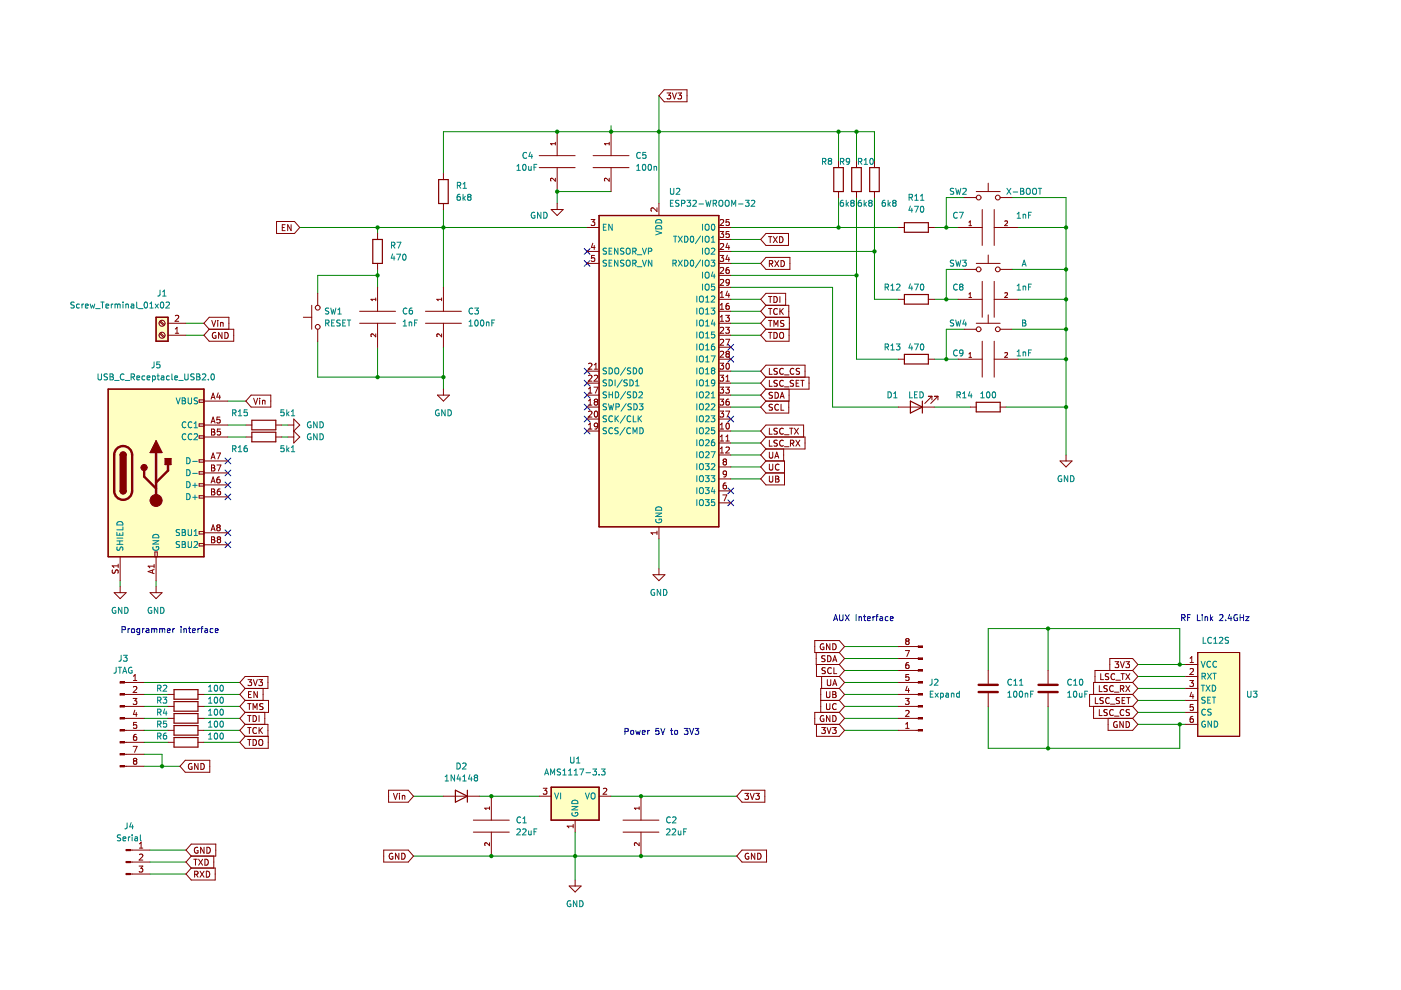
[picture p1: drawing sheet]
<svg xmlns="http://www.w3.org/2000/svg" width="297mm" height="210mm" viewBox="0 0 297 210" stroke-linecap="round" stroke-linejoin="round" font-family="sans-serif">
<path d="M127 45.7h25.4v66h-25.4z" fill-rule="evenodd" fill="#ffffc2"/>
<path d="M127 45.7h25.4v66h-25.4z" fill="none" stroke="#840000" stroke-width=".25"/>
<path d="M22.9 82.5h20.3v35.5h-20.3z" fill-rule="evenodd" fill="#ffffc2"/>
<path d="M22.9 82.5h20.3v35.5h-20.3z" fill="none" stroke="#840000" stroke-width=".25"/>
<path d="M33.1 67.3h2.5v5h-2.5z" fill-rule="evenodd" fill="#ffffc2"/>
<path d="M33.1 67.3h2.5v5h-2.5z" fill="none" stroke="#840000" stroke-width=".25"/>
<path d="M116.9 166.9h10.1v7h-10.1z" fill-rule="evenodd" fill="#ffffc2"/>
<path d="M116.9 166.9h10.1v7h-10.1z" fill="none" stroke="#840000" stroke-width=".25"/>
<path d="M253.9 138.4h8.9v17.7h-8.9z" fill-rule="evenodd" fill="#ffffc2"/>
<g fill="none" stroke="#840000" stroke-width=".21">
<path d="M140.8 19h4.9v2.6h-4.9l-1.1-1.3zM141.4 19.7h.8l-.4 .5 .3 .1v.6l-.1 .1-.6-.1M142.6 19.7l.4 1.3 .4-1.3M143.7 19.7h.8l-.4 .5 .3 .1v.6l-.1 .1-.6-.1M94 36.8v1.3M114.3 35.5h7.6M114.3 33h7.6M117.7 30.5h-1l.3 .3M117.7 37.8v.6l-.7-.6-.3 .2 .1 .4M117.7 30.2v.6M118.1 27.9v5.1M118.1 35.5v5.1"/>
<path d="M125.7 35.5h7.7M125.7 33h7.7M129.2 37.8v.6l-.8-.6-.2 .2 .1 .4M129.2 30.5h-1l.2 .3M129.2 30.2v.6M129.6 27.9v5.1M129.6 35.5v5.1M58.6 47h3.8l1.2 1.2-1.2 1.3h-3.8zM59.8 48.2h.5M60.5 47.6h-.7v1.3h.7M61.7 47.6v1.3l-.7-1.3v1.3M94 43.2v1.2"/>
<path d="M116.9 44.4h2.5l-1.3 1.3zM118.1 43.2v1.2M124.5 48.2h2.5M124.5 53.3h2.5M124.5 55.8h2.5M125.3 46.5h.8l-.4 .5 .3 .2v.5l-.1 .1-.6-.1M125.7 51.6l-.3 .9h.8M126 52v.9M126 54.2h-.6v.6l.6-.1v.6l-.1 .1-.5-.1M139.3 44.1v.7l-.9-.7-.4 .2 .1 .5M139.7 43.2v2.5M152.4 48.2h2.5"/>
<path d="M152.4 53.3h2.5M152.4 58.4h2.5M152.4 55.8h2.5M152.4 50.8h2.5M152.6 54.2h.8l-.4 .4 .4 .2v.5l-.2 .1-.6-.1M152.6 49.1h.8l-.4 .5 .4 .1v.5l-.2 .2-.6-.2M152.7 59.4l.5-.2 .2 .4-.8 .9h.8M152.7 51.7l.5-.1 .2 .4-.8 .9h.8M152.7 46.7l.5-.2 .2 .4-.8 .9h.8M152.7 56.8l.5-.1 .2 .4-.8 .9h.8M154.2 51.6l-.3 .9h.8M154.2 54.1l-.3 .9h.8"/>
<path d="M154.5 56.7l-.3 .1-.2 .2-.1 .7 .3 .3 .4-.2-.1-.6h-.3l-.3 .2M154.5 52v.9M154.5 54.6v.8M154.6 46.5h-.6l-.1 .7 .6-.1 .1 .6-.2 .1-.5-.1M154.6 49.1h-.6l-.1 .6 .6-.1 .1 .6-.2 .2-.5-.2M154.6 59.8l-.2 .2h-.4v-.6l.4-.2 .2 .3v.7l-.2 .2-.4 .1M162.4 49.5h4.8v2.5h-4.8l-1.1-1.2zM162.4 54.6h5.1v2.5h-5.1l-1.1-1.3zM162.9 50.2h.8M163.1 55.9h.6l.1-.5-.7-.2v1.3M163.3 50.2v1.2M163.4 55.9l.4 .6"/>
<path d="M164 50.2l.8 1.2M164.3 55.2l.8 1.3M164.8 50.2l-.8 1.2M165.1 55.2l-.8 1.3M165.3 50.2a.64 .64 0 0 1 .7 .6 .64 .64 0 0 1-.7 .6zM165.6 55.2a.64 .64 0 0 1 .7 .7 .64 .64 0 0 1-.7 .6zM44.4 69.8h5.2v2.5h-5.2l-1.2-1.2zM44.4 69.8l-1.2-1.3 1.2-1.2h4.1v2.5M44.9 67.9l.4 1.3 .4-1.3M45.7 70.5a.58 .58 0 0 0-.7 .6 .58 .58 0 0 0 .8 .5v-.4h-.2M46.2 67.9v.2M46.2 68.4v.8"/>
<path d="M46.8 68.4v.8M46.8 68.5l.4-.1 .1 .8M47.1 70.5v1.2l-.8-1.2v1.2M47.7 70.5a.64 .64 0 0 1 .7 .6 .64 .64 0 0 1-.7 .6zM90.2 68.5h7.6M90.2 66h7.6M93.6 63.2v.6M93.6 70.8v.6l-.7-.6-.3 .2 .1 .4M93.6 63.5h-1l.3 .3M94 60.9v5.1M94 68.5v5.1M124.5 78.7h2.5"/>
<path d="M124.8 77.1l.5-.1 .2 .4-.8 .9h.8M124.8 79.7l.5-.2 .2 .4-.8 .9h.8M126 79.7l.5-.2 .2 .4-.8 .9h.8M126 78.3h.7M126 77.4l.4-.4v1.3M152.4 68.5h2.5M152.4 66h2.5M152.4 63.5h2.5M152.4 78.7h2.5M152.4 71.1h2.5M152.4 73.6h2.5M152.4 76.2h2.5"/>
<path d="M152.4 60.9h2.5M152.6 77h.8l-.4 .5 .4 .1v.6l-.2 .1-.6-.1M152.6 79.5h.8l-.4 .5 .4 .2v.5l-.2 .1-.6-.1M152.7 74.6l.5-.1 .2 .3-.8 .9h.8M152.7 62.1l.4-.3v1.2M152.7 64.7l.4-.4v1.3M152.7 67.2l.4-.3v1.2M152.7 68.1h.7M152.7 63h.7M152.7 65.6h.7M152.7 69.5l.5-.1 .2 .4-.8 .9h.8M152.7 72.1l.5-.2 .2 .4-.8 .9h.8"/>
<path d="M153.9 66.9h.7l-.4 .4 .4 .2v.5l-.2 .1-.5-.1M153.9 69.4h.7l-.4 .5 .4 .1v.5l-.2 .2-.5-.2M153.9 71.9h.8l-.5 1.3M153.9 79.9l.4-.4v1.3M154.1 77.1l.1-.1a.68 .68 0 0 1 .5 .6 .68 .68 0 0 1-.5 .7 .84 .84 0 0 1-.1-1.2zM154.2 75l-.3-.2 .3-.3h.2l.2 .2-.2 .3M154.2 75l-.3 .3 .1 .3 .2 .1h.3l.1-.2v-.2l-.2-.3M154.2 75h.2M154.2 61.7l-.3 .9h.8M154.5 64.3l-.3 .1-.2 .2-.1 .7 .3 .3 .4-.1-.1-.6-.3-.1-.3 .2M154.5 62.2v.8M162.4 69.8l-1.1 1.3 1.1 1.2h4.9v-2.5"/>
<path d="M162.4 67.3h5v2.5h-5M162.4 67.3l-1.1 1.2 1.1 1.3M162.4 64.7l-1.1 1.3 1.1 1.3M162.4 64.7h4.8v2.6M162.4 64.7l-1.1-1.2 1.1-1.3h4.2v2.5M162.4 80l-1.1-1.3 1.1-1.3h8.3v2.6M162.4 80h9.1v2.5h-9.1M162.4 80l-1.1 1.2 1.1 1.3M162.9 70.5h.8M162.9 67.9h.8M162.9 65.4h.8M162.9 62.9h.8"/>
<path d="M163.1 78.1v1.3h.6M163.3 62.9v1.2M163.3 65.4v1.3M163.3 67.9v1.3M163.3 70.5v1.2M164.1 70.5a.64 .64 0 0 1 .7 .6 .64 .64 0 0 1-.7 .6zM164.1 62.9a.64 .64 0 0 1 .7 .6 .64 .64 0 0 1-.7 .6zM164.1 69.2v-1.3l.4 .9 .4-.9v1.3M164.8 65.5a.56 .56 0 0 0-.8 .5 .56 .56 0 0 0 .8 .6M164.8 78.2h-.7v.4l.6 .2 .1 .3-.2 .3-.5-.1M165.4 62.9v1.2M165.4 65.4v1.3"/>
<path d="M165.5 70.5h.1a.43 .43 0 0 1 .5 .4v.4a.42 .42 0 0 1-.4 .5 .42 .42 0 0 1-.4-.5zM165.5 65.9l.6 .8M166.1 78.2a.56 .56 0 0 0-.8 .5 .56 .56 0 0 0 .8 .5M166.1 65.4l-.7 .7M166.2 68l-.7 .1v.3l.6 .3 .1 .3-.2 .2h-.5M166.3 79.5h1M168.3 78.2a.56 .56 0 0 0-.8 .5 .56 .56 0 0 0 .8 .5M169.5 78.2h-.6v.4l.5 .2 .1 .3-.2 .3-.5-.1M42.2 84.8h1v.5h-1zM42.2 89.9h1v.5h-1zM42.2 92.4h1v.5h-1zM42.2 97.5h1v.5h-1z"/>
<path d="M53.2 83.8h4.2v2.5h-4.2l-1.1-1.3zM53.8 84.4l.4 1.3 .4-1.3M55 84.4v.2M55 84.9v.8M55.7 84.9v.8M55.7 85l.4-.1 .1 .8M92.7 83.8h2.6l-1.3 1.2zM94 82.5v1.3M124.5 86.3h2.5M124.5 83.8h2.5M124.5 81.2h2.5M124.5 91.4h2.5"/>
<path d="M124.5 88.8h2.5M124.8 91h.7M124.8 90.1l.3-.4v1.3M124.8 83.4h.7M124.8 82.4l.3-.3v1.3M124.8 85l.3-.4v1.3M124.8 85.9h.7M124.8 87.3l.5-.1 .2 .3-.8 .9h.8M125.9 82.1h.9l-.6 1.3M126.2 87.2h.1a.68 .68 0 0 1 .4 .6 .68 .68 0 0 1-.4 .6 .84 .84 0 0 1-.1-1.2zM126.2 85.2l-.2-.3 .2-.3h.3l.2 .3-.2 .3M126.2 85.2l-.2 .2v.4l.2 .1 .4-.1 .1-.1v-.3l-.2-.2"/>
<path d="M126.2 85.2h.3M126.7 90.2l-.2 .3-.4-.1-.1-.6 .5-.1 .2 .2v.8l-.2 .2-.4 .1M152.4 86.3h2.5M152.4 83.8h2.5M152.4 81.2h2.5M152.4 91.4h2.5M152.4 93.9h2.5M152.4 96.5h2.5M152.4 88.8h2.5M152.4 99h2.5M152.6 82.1h.8l-.4 .5 .4 .1v.5l-.2 .2-.6-.2M152.6 84.6h.8l-.4 .5 .4 .1v.6l-.2 .1-.6-.1"/>
<path d="M152.6 87.2h.8l-.4 .4 .4 .2v.5l-.2 .1-.6-.1M152.7 92.6l.4-.4v1.3M152.7 95.1l.4-.3v1.2M152.7 91h.7M152.7 90.1l.4-.4v1.3M152.7 93.5h.7M152.7 96h.7M153.6 97.9l-.3 .2 .1 .4 .2 .1 .3-.1 .1-.2v-.2l-.2-.2M153.6 97.9l-.3-.3 .3-.3h.2l.2 .3-.2 .3M153.6 97.9h.2M153.9 82.1h.7l-.4 .5 .4 .1v.5l-.2 .2-.5-.2M153.9 87.2h.8l-.5 1.2"/>
<path d="M153.9 94.9l.5-.1 .2 .3-.7 .9h.7M153.9 93.5h.7M153.9 92.6l.4-.4v1.3M153.9 80.8h.7M154 89.8l.2-.1a.68 .68 0 0 1 .5 .6 .68 .68 0 0 1-.5 .7l-.3-.5zM154.5 84.6l-.3 .1-.2 .2-.1 .8 .3 .2 .4-.1-.1-.6-.3-.1-.3 .3M162.4 97.7h3.9v5.1h-3.9l-1.1-1.3 1.1-1.2M162.4 85l-1.1 1.3 1.1 1.3h4.8v-2.6M162.4 92.7h8.3v2.5h-8.3M162.4 82.5l-1.1 1.3 1.1 1.2M162.4 92.7l-1.1-1.3 1.1-1.3h8v2.6M162.4 95.2l-1.1 1.3 1.1 1.2"/>
<path d="M162.4 92.7l-1.1 1.2 1.1 1.3M162.4 97.7l-1.1 1.3 1.1 1.3M163.1 80.6v1.3h.6M163.1 90.8v1.3h.6M163.1 93.3v1.3h.6M163.1 95.9v1l.3 .2h.3l.1-.2v-1M163.1 98.4v1l.3 .3 .3-.1 .1-.2v-1M163.8 83.2l-.7 .1v.4l.6 .2 .1 .3-.3 .2h-.4M163.8 85.8h-.7v.4l.6 .2 .1 .3-.3 .3-.4-.1M164.3 97.1l.4-1.2 .4 1.2M164.3 83.2a.64 .64 0 0 1 .8 .6 .64 .64 0 0 1-.8 .6zM164.4 96.8h.6"/>
<path d="M164.8 80.7l-.7 .1v.3l.6 .3 .1 .3-.2 .2-.5-.1M164.8 90.8l-.7 .1v.4l.6 .2 .1 .3-.2 .3-.5-.1M164.8 93.4h-.7v.4l.6 .3 .1 .3-.2 .2-.5-.1M165.1 85.8a.56 .56 0 0 0-.8 .5 .56 .56 0 0 0 .8 .6M165.2 98.5a.56 .56 0 0 0-.8 .5 .56 .56 0 0 0 .8 .6M165.4 84.4l.4-1.2 .5 1.2M165.5 84.1h.6M165.6 85.7v1.3h.6M166.1 80.8a.56 .56 0 0 0-.8 .5 .56 .56 0 0 0 .8 .5M166.1 90.9a.56 .56 0 0 0-.8 .5 .56 .56 0 0 0 .8 .5M166.1 93.4a.56 .56 0 0 0-.8 .6 .56 .56 0 0 0 .8 .5M166.1 95.2v2.5"/>
<path d="M166.3 82h1M166.3 92.2h1M166.3 94.7h1M167.3 82.5v2.5h-4.9M167.4 90.8h.7M167.6 94l.6-.1 .1-.5-.7-.1v1.3M167.8 90.8v1.3M167.9 94l.4 .6M168.3 80.7l-.7 .1v.3l.5 .3 .2 .3-.3 .2-.5-.1M168.4 90.8l.9 1.3M168.7 93.3l.9 1.3M168.8 81.2h.4"/>
<path d="M169.3 90.8l-.9 1.3M169.4 80.6h-.6v1.3h.6M169.6 93.3l-.9 1.3M169.8 80.6h.7M170.1 80.6v1.3M32.8 117h.5v1h-.5zM42.2 100h1v.5h-1zM42.2 102.6h1v.5h-1zM42.2 105.1h1v.5h-1zM42.2 112.7h1v.5h-1zM42.2 115.3h1v.5h-1zM139.3 112.6v.7"/>
<path d="M139.3 113h-1.3l.4 .3M139.7 111.7v2.5M152.4 101.5h2.5M152.4 104.1h2.5M152.4 106.6h2.5M153.2 104.9h.9l-.5 1.3M153.9 102.4l-.3 .1-.2 .2-.1 .7 .3 .3 .4-.2-.1-.6h-.3l-.3 .2M154 100.4l-.2 .2h-.4v-.6l.4-.1 .2 .2v.7l-.2 .3h-.4M162.4 100.3h3.9M163.1 100.9v1.1l.3 .2h.3l.1-.2v-1.1M164.4 100.9h.5l.2 .3-.2 .3 .2 .2 .1 .3-.3 .2h-.5zM164.4 101.5h.5"/>
<path d="M172.7 135.8h5.2l1.2 1.3-1.2 1.3h-5.2zM173 138.4v2.5h4.9M174.6 136.5a.58 .58 0 0 0-.7 .6 .58 .58 0 0 0 .8 .5v-.4h-.3M174.9 139.1h-.6v.4l.5 .2 .1 .3-.2 .3-.5-.1M175.5 139a.64 .64 0 0 1 .7 .7 .64 .64 0 0 1-.7 .6zM176 136.5v1.3l-.8-1.3v1.3M176.6 136.5a.64 .64 0 0 1 .7 .6 .64 .64 0 0 1-.7 .7zM176.7 139.9h.6M177.9 138.4l1.2 1.2-1.2 1.3M253.9 138.4h8.9v17.7h-8.9zM52 156.1h4.9v2.6h-4.9l-1.1-1.3zM52 151l-1.1 1.3 1.1 1.3"/>
<path d="M52 153.6h4.8v2.5M52 148.5h4.9v2.5h-4.9M52 148.5l-1.1 1.3 1.1 1.2M52 146l-1.1 1.2 1.1 1.3M52 143.4h4.8v2.6h-4.8l-1.1-1.3zM52 153.6l-1.1 1.3 1.1 1.2M52.5 151.7h.7M52.5 149.2h.7M52.5 156.8h.7M52.5 154.3h.7M52.6 144.1h.8l-.5 .5 .4 .1v.5l-.2 .2-.5-.2M52.7 147.2h.4"/>
<path d="M52.9 149.2v1.2M52.9 151.7v1.3M52.9 154.3v1.2M52.9 156.8v1.3M53.3 146.6h-.6v1.3h.6M53.7 151.7a.64 .64 0 0 1 .7 .6 .64 .64 0 0 1-.7 .7zM53.7 150.4v-1.2l.4 .9 .4-.9v1.2M53.7 156.8a.64 .64 0 0 1 .7 .6 .64 .64 0 0 1-.7 .7zM53.7 144.1l.4 1.3 .5-1.3M54.4 154.4a.56 .56 0 0 0-.8 .5 .56 .56 0 0 0 .8 .5M54.6 146.6v1.3l-.8-1.3v1.3M54.9 144.1h.8l-.5 .5 .4 .1v.5l-.2 .2-.5-.2"/>
<path d="M54.9 151.7v1.3M54.9 154.3v1.2M54.9 157l.3-.2a.43 .43 0 0 1 .5 .4v.4a.42 .42 0 0 1-.4 .5 .42 .42 0 0 1-.4-.5zM55.1 154.8l.6 .7M55.7 154.3l-.8 .7M55.8 149.2l-.7 .1v.4l.6 .2 .1 .3-.3 .2h-.5M55.8 146v2.5M56.1 151v2.6M173.1 153.6v2.5h4.8l1.2-1.2-1.2-1.3M173.1 140.9v2.5h4.8M174 148.5h3.9M174.2 143.4v2.6"/>
<path d="M174.2 154.3h.8l-.4 .4 .3 .2v.5l-.2 .1-.5-.1M174.6 151.8a.58 .58 0 0 0-.7 .6 .58 .58 0 0 0 .8 .5v-.5h-.3M175 141.6l-.7 .1v.3l.6 .3 .1 .3-.3 .2h-.4M175.2 149.2v1l.3 .2h.3l.2-.2v-1M175.2 146.6v1.1l.3 .2 .3-.1 .2-.1v-1.1M175.4 154.3l.4 1.2 .4-1.2M175.4 144.1v1l.3 .3 .3-.1 .1-.2v-1M176 151.7v1.3l-.8-1.3v1.3M176.3 141.7a.56 .56 0 0 0-.8 .5 .56 .56 0 0 0 .8 .5M176.5 154.3h.8l-.4 .4 .3 .2v.5l-.2 .1-.5-.1M176.6 151.7a.64 .64 0 0 1 .7 .6 .64 .64 0 0 1-.7 .7zM176.6 147.2h.4"/>
<path d="M176.6 146.6h.4l.2 .3-.2 .3 .2 .2 .1 .3-.3 .2h-.4zM176.6 140.3l.4-1.3 .4 1.3M176.6 145.4l.4-1.3 .4 1.3M176.7 145h.6M176.8 141.6v1.2h.6M177.3 149.3a.56 .56 0 0 0-.8 .5 .56 .56 0 0 0 .8 .5M177.9 151h-5.2v2.6h5.2M177.9 146h-3.9v5M177.9 151l1.2 1.3-1.2 1.3M177.9 146l1.2 1.2-1.2 1.3M177.9 148.5l1.2 1.3-1.2 1.2M177.9 140.9l1.2 1.3-1.2 1.2"/>
<path d="M177.9 143.4l1.2 1.3-1.2 1.3M231.9 149.8v2.5h8.2M232.2 147.9v1.3h.6M233.1 150.4v1.3h.6M233.1 145.4v1.2h.6M233.4 142.8v1.3h.6M233.9 148h-.6v.4l.5 .2 .1 .3-.2 .3-.5-.1M234.8 150.5l-.7 .1v.3l.5 .3 .2 .3-.3 .2h-.5M234.8 145.4l-.7 .1v.4l.5 .2 .2 .3-.3 .2h-.5M234.9 152.3v2.6h5.2l1.2-1.3-1.2-1.3M235.1 142.9l-.7 .1v.3l.5 .3 .2 .3-.3 .2-.5-.1M235.2 148a.56 .56 0 0 0-.8 .5 .56 .56 0 0 0 .8 .6"/>
<path d="M235.3 142.2v-2.6h4.8l1.2 1.3-1.2 1.3M235.4 149.3h1M236 150.6a.56 .56 0 0 0-.8 .5 .56 .56 0 0 0 .8 .5M236 145.5a.56 .56 0 0 0-.8 .5 .56 .56 0 0 0 .8 .5M236.3 151.8h.9M236.3 146.8h.9M236.3 143a.56 .56 0 0 0-.8 .5 .56 .56 0 0 0 .8 .5M236.4 140.3h.8l-.4 .5 .3 .1v.5l-.2 .2-.5-.2M236.6 144.2h.9M236.8 153a.58 .58 0 0 0-.7 .6 .58 .58 0 0 0 .8 .5v-.4h-.3M237.4 148h-.7v.4l.5 .2 .2 .3-.3 .3-.5-.1M237.5 146h.7v-.5l-.7-.1v1.2"/>
<path d="M237.5 140.3l.5 1.3 .4-1.3M237.7 142.8h.7M237.9 146l.4 .6M237.9 148.5h.4M238 142.8v1.3M238.2 153v1.3l-.8-1.3v1.3M238.3 150.6a.56 .56 0 0 0-.8 .5 .56 .56 0 0 0 .8 .5M238.5 147.9h-.6v1.3h.6M238.7 140.3h.8l-.4 .5 .3 .1v.5l-.2 .2-.5-.2M238.7 142.8l.8 1.3M238.7 145.4l.8 1.2M238.8 153a.64 .64 0 0 1 .7 .6 .64 .64 0 0 1-.7 .7z"/>
<path d="M238.9 147.9h.7M239.2 147.9v1.3M239.5 150.5l-.7 .1v.3l.6 .3 .1 .3-.3 .2h-.4M239.5 142.8l-.8 1.3M239.5 145.4l-.8 1.2M240.1 147.2h-9.1v2.6h9.1M240.1 142.2l1.2 1.2-1.2 1.3M240.1 142.2h-7.9v2.5M240.1 144.7h-8.2v2.5M240.1 147.2l1.2 1.3-1.2 1.3M240.1 149.8l1.2 1.2-1.2 1.3M240.1 144.7l1.2 1.3-1.2 1.2"/>
<path d="M39.3 161.2h5.2v2.5h-5.2l-1.1-1.2zM40.5 179h5.2v2.5h-5.2l-1.1-1.3zM40.7 161.9a.58 .58 0 0 0-.8 .6 .58 .58 0 0 0 .8 .5v-.4h-.2M41.9 179.7a.58 .58 0 0 0-.7 .6 .58 .58 0 0 0 .8 .5v-.4h-.3M42 161.9v1.2l-.7-1.2v1.2M42.6 161.9a.64 .64 0 0 1 .7 .6 .64 .64 0 0 1-.7 .6zM43.3 179.6v1.3l-.8-1.3v1.3M43.9 179.6a.64 .64 0 0 1 .7 .7 .64 .64 0 0 1-.7 .6zM82.4 167.5h4.2l1.1 1.3-1.1 1.3h-4.2zM83.4 168.2l.4 1.3 .5-1.3M84.7 168.2v.1M84.7 168.6v.9"/>
<path d="M85.3 168.6v.9M85.3 168.8l.5-.1v.8M157.3 167.5h4.9v2.6h-4.9l-1.1-1.3zM157.9 168.2h.8l-.4 .5 .3 .1v.6l-.1 .1-.6-.1M159.1 168.2l.4 1.3 .4-1.3M160.2 168.2h.8l-.4 .5 .3 .1v.6l-.1 .1-.6-.1M40.5 184h5.1v2.6h-5.1l-1.1-1.3zM40.5 181.5l-1.1 1.3 1.1 1.2M41.1 182.2h.7M41.3 185.4l.6-.1v-.5l-.6-.1v1.3M41.4 182.2v1.2M41.6 185.4l.4 .6"/>
<path d="M42.1 182.2l.9 1.2M42.4 184.7l.9 1.3M43 182.2l-.9 1.2M43.3 184.7l-.9 1.3M43.4 182.2a.64 .64 0 0 1 .8 .6 .64 .64 0 0 1-.8 .6zM43.7 184.7a.64 .64 0 0 1 .8 .7 .64 .64 0 0 1-.8 .6zM45.3 181.5v2.5M81.4 180.2h5.2l1.1 1.3-1.1 1.3h-5.2zM83.2 181a.58 .58 0 0 0-.7 .6 .58 .58 0 0 0 .8 .5v-.5h-.2M84.6 180.9v1.3l-.8-1.3v1.3M85.2 180.9a.64 .64 0 0 1 .7 .6 .64 .64 0 0 1-.7 .7zM157.3 180.2h5.2v2.6h-5.2l-1.1-1.3z"/>
<path d="M158.7 181a.58 .58 0 0 0-.7 .6 .58 .58 0 0 0 .8 .5v-.5h-.3M160 180.9v1.3l-.7-1.3v1.3M160.6 180.9a.64 .64 0 0 1 .8 .6 .64 .64 0 0 1-.8 .7z"/>
</g>
<g fill="none" stroke="#000084" stroke-width=".21">
<path d="M123.9 55.2l1.2 1.3M123.9 52.7l1.2 1.2M125.1 55.2l-1.2 1.3M125.1 52.7l-1.2 1.2M123.9 78.1l1.2 1.2M125.1 78.1l-1.2 1.2M154.3 73l1.2 1.2M154.3 75.5l1.2 1.3M155.5 73l-1.2 1.2M155.5 75.5l-1.2 1.3M47.7 99.7l1.2 1.2M47.7 97.1l1.2 1.2"/>
<path d="M48.9 99.7l-1.2 1.2M48.9 97.1l-1.2 1.2M123.9 90.8l1.2 1.2M123.9 80.6l1.2 1.2M123.9 83.2l1.2 1.2M123.9 85.7l1.2 1.2M123.9 88.2l1.2 1.3M125.1 90.8l-1.2 1.2M125.1 80.6l-1.2 1.2M125.1 83.2l-1.2 1.2M125.1 85.7l-1.2 1.2M125.1 88.2l-1.2 1.3"/>
<path d="M154.3 88.2l1.2 1.3M155.5 88.2l-1.2 1.3M47.7 102.2l1.2 1.2M47.7 104.7l1.2 1.3M47.7 114.9l1.2 1.2M47.7 112.4l1.2 1.2M48.9 102.2l-1.2 1.2M48.9 104.7l-1.2 1.3M48.9 114.9l-1.2 1.2M48.9 112.4l-1.2 1.2M154.3 106l1.2 1.2M154.3 103.5l1.2 1.2"/>
<path d="M155.5 106l-1.2 1.2M155.5 103.5l-1.2 1.2"/>
</g>
<g fill="none" stroke="#008400" stroke-width=".21">
<path d="M129.6 26.7v1.2M139.7 20.3v22.9M177.8 27.9v6.4M181.6 27.9v6.4M185.4 34.3v-6.4h-91.4v8.9M63.6 48.2h60.9M80.1 48.2v1.3M80.1 57.1v3.8M80.1 58.4h-12.7v3.8M94 44.4v16.5M129.6 40.6h-11.5v2.6M154.9 48.2h35.6"/>
<path d="M154.9 58.4h26.7M154.9 53.3h30.5M154.9 55.8h6.4M154.9 50.8h6.4M177.8 41.9v6.3M181.6 41.9v34.3h8.9M185.4 41.9v21.6h5.1M198.1 48.2h5.1M204.4 41.9h-3.8v6.3M204.4 57.1h-3.8v6.4M214.6 41.9h11.4v54.6M214.6 57.1h11.4"/>
<path d="M215.9 48.2h10.1M39.4 71.1h3.8M39.4 68.5h3.8M67.4 72.3v7.7h26.6M80.1 73.6v6.4M94 73.6v8.9M154.9 71.1h6.4M154.9 68.5h6.4M154.9 63.5h6.4M154.9 60.9h21.6v25.4h14M154.9 66h6.4M154.9 78.7h6.4"/>
<path d="M198.1 63.5h5.1M198.1 76.2h5.1M204.4 69.8h-3.8v6.4M214.6 69.8h11.4M215.9 63.5h10.1M215.9 76.2h10.1M48.3 85h3.8M48.3 90.1h3.8M48.3 92.7h3.8M59.7 90.1h1.3M59.7 92.7h1.3M154.9 81.2h6.4"/>
<path d="M154.9 86.3h6.4M154.9 83.8h6.4M154.9 93.9h6.4M154.9 96.5h6.4M154.9 91.4h6.4M154.9 99h6.4M198.1 86.3h7.6M213.3 86.3h12.7M139.7 114.2v6.4M154.9 101.5h6.4M25.5 123.1v1.3M33.1 123.1v1.3"/>
<path d="M179.1 139.6h11.4M179.1 137.1h11.4M222.2 133.3v8.9M30.6 154.9h5M30.6 157.4h5M30.6 159.9h3.8v2.6M30.6 149.8h5M30.6 152.3h5M30.6 147.2h5M30.6 144.7h20.3M43.2 154.9h7.7M43.2 157.4h7.7"/>
<path d="M43.2 149.8h7.7M43.2 152.3h7.7M43.2 147.2h7.7M179.1 154.9h11.4M179.1 149.8h11.4M179.1 152.3h11.4M179.1 147.2h11.4M179.1 144.7h11.4M179.1 142.2h11.4M209.5 149.8v8.9h40.6v-5.1M222.2 149.8v8.9M241.3 153.6h10.1"/>
<path d="M241.3 151h10.1M241.3 148.5h10.1M241.3 140.9h10.1M241.3 146h10.1M241.3 143.4h10.1M250.1 140.9v-7.6h-40.6v8.9M30.6 162.5h7.6M87.7 168.8h6.3M101.6 168.8h12.7M121.9 176.4v10.2M129.6 168.8h26.6M31.8 180.2h7.6"/>
<path d="M31.8 182.8h7.6M31.8 185.3h7.6M87.7 181.5h68.5"/>
</g>
<g fill="none" stroke="#0000c2" stroke-width=".21">
<path d="M25.9 133.5h.6v-.5l-.6-.1v1.2M27.1 133.3v.8M27.5 133.3l-.4 .2M27.9 133.4l.2-.1 .4 .1-.1 .7-.5-.1zM29.6 133.3h-.3l-.3 .2 .1 .6h.5M29.6 133.3v1l-.2 .3-.3-.1M30.2 133.3v.8M30.6 133.3l-.4 .2M31 133.3h.5l.1 .8M31.6 133.6l-.6 .2 .1 .3h.5M32.2 133.4l.3-.1 .2 .2M32.2 133.3v.8"/>
<path d="M32.7 133.5l.2-.2h.3v.8M32.7 133.5v.6M33.9 133.4l.3-.1 .2 .2M33.9 133.3v.8M34.4 133.5l.2-.2h.3v.8M34.4 133.5v.6M35.5 133.7l.6-.1-.1-.3h-.3l-.2 .2v.6h.5M36.6 133.3v.8M37 133.3l-.4 .2M38.4 132.9v.1M38.4 133.3v.8M39 133.4l.5-.1v.8"/>
<path d="M39 133.3v.8M40 133.3h.4M40.1 132.9v1l.3 .2M40.8 133.7l.6-.1-.1-.3h-.3l-.2 .2 .1 .6h.4M42 133.3v.8M42.3 133.3l-.3 .2M42.6 133.3h.4M43 132.9l-.3 .1v1.1M43.5 133.3h.4l.1 .8M44 133.6l-.6 .2 .2 .3h.4M45.2 133.3h-.4l-.2 .2 .1 .6h.5M45.6 133.7l.6-.1v-.3h-.4l-.2 .2 .1 .6h.5"/>
<path d="M176.7 131.6l.5-1.3 .4 1.3M176.9 131.2h.6M178 130.3v1.1l.3 .2 .3-.1 .1-.1v-1.1M179.2 130.3l.9 1.3M180.1 130.3l-.9 1.3M181.5 130.3v1.3M182.1 130.7v.9M182.1 130.9l.5-.1 .1 .8M183.1 130.7h.5M183.3 130.3v1.1l.3 .2M183.9 131.2l.6-.2v-.2l-.4-.1-.2 .2 .1 .6h.5M185.1 130.7v.9"/>
<path d="M185.4 130.7l-.3 .3M185.7 130.7h.5M186.2 130.3l-.3 .2v1.1M186.6 130.8h.5v.8M187.1 131l-.6 .3 .2 .3 .4-.1M188.3 130.8l-.4-.1-.2 .3 .1 .5h.5M188.8 131.2l.6-.2-.1-.2-.4-.1-.1 .2v.6h.5M250.5 131l.6-.1 .1-.5-.7-.1v1.3M250.8 131l.5 .6M251.8 130.9h.4M252.4 130.3h-.6v1.3M253.9 130.3v1.3h.6"/>
<path d="M254.9 130.3v.1M254.9 130.7v.9M255.5 130.9l.5-.1v.8M255.5 130.7v.9M256.6 130.3v1.3M256.8 131.1l.3 .5M257.1 130.7l-.5 .5M258.6 130.4l.5-.1 .2 .4-.8 .9h.8M259.8 131.5v.1M260.7 130.3l-.3 .9h.8M261 130.7v.9M262.3 130.4a.58 .58 0 0 0-.7 .6 .58 .58 0 0 0 .8 .5v-.5h-.3"/>
<path d="M262.9 130.9h.8M262.9 130.3v1.3M263.7 130.3v1.3M264.1 130.7h.7l-.7 .9h.7M132.5 155.1l.6-.1 .1-.4-.7-.2v1.3M133.8 155l.1-.1 .4 .1-.1 .6h-.4zM134.8 154.9l.2 .8 .3-.6 .2 .6 .3-.8M136.2 155.3l.6-.1-.1-.3h-.3l-.2 .1v.6h.5M137.3 154.9v.8M137.7 154.9l-.4 .2M139.7 154.4h-.6l-.1 .6h.6l.1 .6-.2 .1-.5-.1M140.1 154.4l.4 1.3 .5-1.3"/>
<path d="M142.2 154.9h.5M142.3 154.4v1.1l.4 .2M143.1 155l.2-.1 .3 .1v.6h-.5zM145.1 154.4h.8l-.5 .5 .4 .1v.6l-.2 .1-.5-.1M146.2 154.4l.4 1.3 .5-1.3M147.4 154.4h.8l-.5 .5 .4 .1v.6l-.2 .1-.5-.1"/>
</g>
<g fill="none" stroke="#008484" stroke-width=".21">
<path d="M97 39.3h.6v-.5l-.6-.1v1.2M97.3 39.3l.4 .6M98.2 39.9h.7M98.2 39l.3-.3v1.2M109.6 36.1h.7M109.6 35.2l.4-.4v1.3M110.9 35l.2-.2a.68 .68 0 0 1 .5 .7 .68 .68 0 0 1-.5 .6l-.3-.5zM111.7 32.4a.56 .56 0 0 0-.8 .5 .56 .56 0 0 0 .8 .6M112.1 35.3v.8l.5-.1M112.4 32.3l-.3 .9h.8M112.6 35.3v.8M112.7 32.7v.9"/>
<path d="M113.2 35.5h.4M113.8 34.8h-.6v1.3M135 35.2l.3-.4v1.3M135 36.1h.7M135.8 32.4a.56 .56 0 0 0-.8 .5 .56 .56 0 0 0 .8 .6M136.3 35l.2-.2a.68 .68 0 0 1 .4 .7 .68 .68 0 0 1-.4 .6l-.3-.5zM136.9 32.3h-.6v.6h.6v.6l-.2 .1-.4-.1M137.5 35l.2-.2a.68 .68 0 0 1 .4 .7 .68 .68 0 0 1-.4 .6l-.3-.5zM138.7 35.4l.5-.1v.8M138.7 35.3v.8M142.1 39.9v1.1l.3 .2 .3-.1 .2-.1v-1.1M97.5 41.2l-.4 .1-.1 .2-.1 .7 .2 .3 .5-.2-.1-.6h-.4l-.2 .2"/>
<path d="M98.2 41.2v1.3M98.3 42l.4 .5M98.7 41.6l-.5 .5M99.4 41.7l-.3-.2 .3-.3h.2l.3 .2-.3 .3M99.4 41.7l-.3 .3 .1 .3 .2 .2 .3-.1 .2-.2v-.2l-.3-.3M99.4 41.7h.2M113.4 45.1a.58 .58 0 0 0-.8 .6 .58 .58 0 0 0 .8 .5v-.5h-.2M114.7 45v1.3l-.7-1.3v1.3M115.3 45a.64 .64 0 0 1 .7 .6 .64 .64 0 0 1-.7 .7zM127.9 48.1h.4M128.5 47.5h-.6v1.3h.6M128.6 52.7h-.7v.4l.6 .2 .1 .3-.3 .3-.4-.1"/>
<path d="M128.6 55.2l-.7 .1v.3l.6 .3 .1 .3-.3 .2h-.4M129.1 53.2h.5M129.1 55.8h.5M129.7 52.6h-.6v1.3h.6M129.7 55.2h-.6v1.2h.6M129.8 47.5v1.3l-.7-1.3v1.3M131 52.6v1.3l-.7-1.3v1.3M131 55.2v1.2l-.7-1.2v1.2M132.3 52.7h-.7v.4l.6 .2 .1 .3-.3 .3-.4-.1M132.3 55.2l-.7 .1v.3l.6 .3 .1 .3-.3 .2h-.4M132.8 52.8l.3-.2a.43 .43 0 0 1 .5 .4v.5a.42 .42 0 0 1-.4 .4 .42 .42 0 0 1-.4-.4zM132.8 55.3l.3-.1a.43 .43 0 0 1 .5 .4v.4a.42 .42 0 0 1-.4 .4 .42 .42 0 0 1-.4-.4z"/>
<path d="M134.2 53.3l.6-.1v-.5l-.6-.1v1.3M134.2 55.8h.6v-.5l-.6-.1v1.2M134.5 53.3l.4 .6M134.5 55.8l.4 .6M135.1 54h1M135.1 56.5h1M136.2 52.6l.4 1.3 .5-1.3M136.2 55.2l.4 1.2 .5-1.2M137.5 53.3l.6-.1v-.5l-.6-.1v1.3M138.2 55.2v1.2l-.7-1.2v1.2M139 49l1.3 .4-1.3 .4M139.1 46.8a.68 .68 0 0 1 .8-.2 .68 .68 0 0 1 .4 .7h-1.3z"/>
<path d="M139.1 48.1a.68 .68 0 0 1 .8-.3 .68 .68 0 0 1 .4 .7h-1.3zM142.1 43.1h.5M142.7 55.8h.6v-.5l-.6-.1v1.2M142.7 42.5h-.6v1.2h.6M142.8 50.1h.7M143 55.8l.4 .6M143.2 50.1v1.3M143.4 40l.5-.1 .2 .4-.8 .9h.8M143.8 55.2l.9 1.2M143.8 50.1l.9 1.3M144 42.5l-.7 .1v.3l.5 .3 .2 .3-.3 .2h-.5M144.5 43.1h.6l.1-.5-.7-.1v1.2"/>
<path d="M144.7 55.2l-.9 1.2M144.7 50.1l-.9 1.3M145.1 55.2a.64 .64 0 0 1 .8 .6 .64 .64 0 0 1-.8 .6zM145.1 50.1a.64 .64 0 0 1 .8 .6 .64 .64 0 0 1-.8 .7zM145.6 42.5h.8l-.4 .4 .4 .2v.5l-.2 .1-.6-.1M146.5 50.2l.2-.1a.68 .68 0 0 1 .4 .6 .68 .68 0 0 1-.4 .7l-.3-.5zM146.5 55.2h.2a.68 .68 0 0 1 .4 .6 .68 .68 0 0 1-.4 .6 .84 .84 0 0 1-.2-1.2zM146.9 42.6l.5-.1 .2 .3-.7 .9h.7M148.2 43.3h1M148.5 55.1l-1.1 1.6M148.5 50l-1.1 1.7M149 47.5v1.3"/>
<path d="M149 50.1v1.3M149 52.6v1.3M149 55.2v1.2M149 57.7v1.3M149.6 52.8l.2-.2a.43 .43 0 0 1 .5 .4v.5a.42 .42 0 0 1-.4 .4 .42 .42 0 0 1-.4-.4zM149.6 55.3l.2-.1a.43 .43 0 0 1 .5 .4v.4a.42 .42 0 0 1-.4 .4 .42 .42 0 0 1-.4-.4zM149.6 57.9l.2-.2a.43 .43 0 0 1 .5 .4v.4a.42 .42 0 0 1-.4 .5 .42 .42 0 0 1-.4-.5zM149.6 42.5l.3 1.2 .3-.9 .2 .9 .3-1.2M149.7 47.6l.1-.1a.43 .43 0 0 1 .5 .5v.4a.42 .42 0 0 1-.4 .4 .42 .42 0 0 1-.4-.4zM149.7 50.1h.1a.43 .43 0 0 1 .5 .4v.4a.42 .42 0 0 1-.4 .5 .42 .42 0 0 1-.4-.5zM150.8 55.2h.8l-.5 .4 .4 .2v.5l-.2 .1-.5-.1M150.8 52.7l.5-.1 .3 .4-.8 .9h.8"/>
<path d="M150.8 50.4l.4-.3v1.3M150.8 51.4h.8M150.9 47.7l.2-.2a.68 .68 0 0 1 .5 .7 .68 .68 0 0 1-.5 .6l-.3-.5zM151.1 57.6l-.3 .9h.8M151.2 43.1h.6l.1-.5-.7-.1v1.2M151.4 58.1v.9M151.5 43.1l.4 .6M152.5 42.6l.2-.1a.43 .43 0 0 1 .6 .4v.4a.42 .42 0 0 1-.5 .5 .42 .42 0 0 1-.4-.5zM153.8 42.6l.2-.1a.43 .43 0 0 1 .6 .4v.4a.42 .42 0 0 1-.4 .5 .42 .42 0 0 1-.5-.5zM155.1 43.7v-1.2l.5 .9 .4-.9v1.2M156.6 43.3h1M158 42.5h.8l-.4 .4 .4 .2v.5l-.2 .1-.6-.1"/>
<path d="M159.3 42.6l.5-.1 .2 .3-.8 .9h.8M99.4 69.1h.8M99.4 68.2l.4-.3v1.2M100.2 65.4a.56 .56 0 0 0-.8 .5 .56 .56 0 0 0 .8 .6M100.7 65.3h.7l-.4 .5 .4 .1v.6l-.2 .1-.5-.1M100.8 68l.2-.1a.68 .68 0 0 1 .4 .6 .68 .68 0 0 1-.4 .6l-.3-.5zM102 68l.2-.1a.68 .68 0 0 1 .4 .6 .68 .68 0 0 1-.4 .6l-.3-.5zM103.1 68.4l.5-.1 .1 .8M103.1 68.3v.8M104.3 68.5h.4M104.9 67.9h-.6v1.2M128.6 78.1h-.7v.4l.6 .2 .1 .3-.3 .3-.4-.1"/>
<path d="M129.1 78a.64 .64 0 0 1 .8 .6 .64 .64 0 0 1-.8 .7zM130.4 78.2l.2-.2a.43 .43 0 0 1 .6 .4v.5a.42 .42 0 0 1-.4 .4 .42 .42 0 0 1-.5-.4zM132.6 77.9l-1 1.7M133.7 78.1h-.6v.4l.5 .2 .1 .3-.2 .3-.5-.1M134.3 78a.64 .64 0 0 1 .7 .6 .64 .64 0 0 1-.7 .7zM135.6 78.1l.2-.1a.68 .68 0 0 1 .4 .6 .68 .68 0 0 1-.4 .7l-.3-.5zM147.7 62.8v1.2M147.7 65.3v1.3M147.7 67.9v1.2M147.7 70.4v1.3M147.7 72.9v1.3M147.7 75.5v1.2"/>
<path d="M147.7 78v1.3M148.3 65.5l.3-.2a.43 .43 0 0 1 .5 .4v.5a.42 .42 0 0 1-.4 .4 .42 .42 0 0 1-.4-.4zM148.3 68l.3-.1a.43 .43 0 0 1 .5 .4v.4a.42 .42 0 0 1-.4 .4 .42 .42 0 0 1-.4-.4zM148.3 63l.3-.2a.43 .43 0 0 1 .5 .4v.4a.42 .42 0 0 1-.4 .5 .42 .42 0 0 1-.4-.5zM148.3 70.6l.3-.2a.43 .43 0 0 1 .5 .4v.4a.42 .42 0 0 1-.4 .5 .42 .42 0 0 1-.4-.5zM148.3 73.1l.3-.2a.43 .43 0 0 1 .5 .5v.4a.42 .42 0 0 1-.4 .4 .42 .42 0 0 1-.4-.4zM148.3 75.6l.3-.1a.43 .43 0 0 1 .5 .4v.4a.42 .42 0 0 1-.4 .5 .42 .42 0 0 1-.4-.5zM148.3 78.2l.3-.2a.43 .43 0 0 1 .5 .4v.5a.42 .42 0 0 1-.4 .4 .42 .42 0 0 1-.4-.4zM149 60.2v1.3M149.6 60.4l.2-.2a.43 .43 0 0 1 .5 .5v.4a.42 .42 0 0 1-.4 .4 .42 .42 0 0 1-.4-.4zM149.6 66.6h.7M149.6 69.1h.7"/>
<path d="M149.6 63.1l.4-.3v1.2M149.6 65.7l.4-.4v1.3M149.6 68.2l.4-.3v1.2M149.6 70.8l.4-.4v1.3M149.6 73.3l.4-.4v1.3M149.6 75.8l.4-.3v1.2M149.6 78.4l.4-.4v1.3M149.6 64h.7M149.6 79.3h.7M149.6 71.7h.7M149.6 74.2h.7M149.6 76.7h.7"/>
<path d="M150.8 65.3h.8l-.5 .5 .4 .1v.6l-.2 .1-.5-.1M150.8 75.5h.8l-.5 1.2M150.8 62.9l.5-.1 .3 .3-.8 .9h.8M151.1 78.5l-.3-.2 .3-.3h.2l.3 .2-.3 .3M151.1 78.5l-.3 .3 .1 .4 .2 .1 .3-.1 .2-.2v-.2l-.3-.3M151.1 78.5h.2M151.1 67.8l-.3 .9h.8M151.4 72.9l-.3 .1-.2 .2-.1 .8 .3 .2 .4-.1-.1-.6-.3-.1-.3 .3M151.4 68.3v.8M151.5 60.2h-.6l-.1 .6h.6l.1 .6-.2 .1-.5-.1M151.5 70.4h-.6l-.1 .6 .6-.1 .1 .6-.2 .2-.5-.2M93 87a.58 .58 0 0 0-.7 .5 .58 .58 0 0 0 .8 .5v-.4h-.2"/>
<path d="M94.4 86.9v1.3l-.7-1.3v1.3M95 86.9a.64 .64 0 0 1 .7 .6 .64 .64 0 0 1-.7 .7zM128.6 85.7h-.7v.4l.6 .2 .1 .3-.3 .3-.4-.1M128.6 88.2l-.7 .1v.3l.6 .3 .1 .3-.3 .2h-.4M128.6 90.8h-.7v.4l.6 .2 .1 .3-.3 .3-.4-.1M128.6 83.1l-.7 .1v.4l.6 .2 .1 .3-.3 .3-.4-.1M128.6 80.6l-.7 .1v.3l.6 .3 .1 .3-.3 .2h-.4M129 85.6l.3 1.3 .3-.9 .2 .9 .3-1.3M129.1 80.5a.64 .64 0 0 1 .8 .7 .64 .64 0 0 1-.8 .6zM129.1 83.1v1.3M129.1 83.7h.8M129.9 88.3a.56 .56 0 0 0-.8 .5 .56 .56 0 0 0 .8 .5"/>
<path d="M129.9 90.8a.56 .56 0 0 0-.8 .5 .56 .56 0 0 0 .8 .5M129.9 83.1v1.3M130.4 80.5v1.3M130.4 88.2v1.2M130.5 83.1a.64 .64 0 0 1 .7 .6 .64 .64 0 0 1-.7 .7zM130.6 86.3l.6-.1 .1-.5-.7-.1v1.3M130.6 88.7l.5 .7M131.1 90.8h-.7v.4l.5 .2 .2 .3-.3 .3-.5-.1M131.1 88.2l-.7 .7M131.9 80.5l-1.1 1.6M132.5 90.6l-1.1 1.7M132.6 88.1l-1.1 1.6"/>
<path d="M132.6 83l-1 1.7M132.8 85.6l-1.1 1.6M133 80.6l-.7 .1v.3l.6 .3 .1 .3-.2 .2h-.5M133.5 80.5a.64 .64 0 0 1 .8 .7 .64 .64 0 0 1-.8 .6zM133.7 90.8a.56 .56 0 0 0-.8 .5 .56 .56 0 0 0 .8 .5M133.7 88.3a.56 .56 0 0 0-.8 .5 .56 .56 0 0 0 .8 .5M133.7 83.1l-.6 .1v.4l.5 .2 .1 .3-.2 .3-.5-.1M133.8 85.7h-.6v.4l.5 .2 .1 .3-.2 .3-.5-.1M134.2 92v-1.3l.4 .9 .5-.9v1.3M134.3 83.1a.64 .64 0 0 1 .7 .6 .64 .64 0 0 1-.7 .7zM134.3 88.2v1.2h.6M134.4 85.6a.64 .64 0 0 1 .7 .7 .64 .64 0 0 1-.7 .6z"/>
<path d="M134.8 80.9l.3-.4v1.3M134.8 81.8h.7M135.3 88.2v1.2M135.5 83.2l.5-.1 .2 .3-.8 1h.8M135.5 88.7l.5 .7M135.5 85.6h.8l-.4 .5 .4 .1v.6l-.2 .1-.6-.1M135.7 90.7a.64 .64 0 0 1 .7 .6 .64 .64 0 0 1-.7 .7zM136 88.2l-.7 .7M147.7 80.5v1.3M147.7 83.1v1.3M147.7 85.6v1.3M147.7 88.2v1.2"/>
<path d="M147.7 90.7v1.3M147.7 93.2v1.3M147.7 95.8v1.2M147.7 98.3v1.3M148.3 85.8l.3-.2a.43 .43 0 0 1 .5 .4v.5a.42 .42 0 0 1-.4 .4 .42 .42 0 0 1-.4-.4zM148.3 88.3l.3-.1a.43 .43 0 0 1 .5 .4v.4a.42 .42 0 0 1-.4 .4 .42 .42 0 0 1-.4-.4zM148.3 90.9l.3-.2a.43 .43 0 0 1 .5 .4v.4a.42 .42 0 0 1-.4 .5 .42 .42 0 0 1-.4-.5zM148.3 80.7l.3-.2a.43 .43 0 0 1 .5 .5v.4a.42 .42 0 0 1-.4 .4 .42 .42 0 0 1-.4-.4zM148.3 83.3l.3-.2a.43 .43 0 0 1 .5 .4v.4a.42 .42 0 0 1-.4 .5 .42 .42 0 0 1-.4-.5zM148.3 93.4l.3-.2a.43 .43 0 0 1 .5 .5v.4a.42 .42 0 0 1-.4 .4 .42 .42 0 0 1-.4-.4zM148.3 96l.3-.2a.43 .43 0 0 1 .5 .4v.4a.42 .42 0 0 1-.4 .5 .42 .42 0 0 1-.4-.5zM148.3 98.5l.3-.2a.43 .43 0 0 1 .5 .4v.5a.42 .42 0 0 1-.4 .4 .42 .42 0 0 1-.4-.4z"/>
<path d="M149.6 98.3h.7l-.4 .5 .4 .1v.6l-.2 .1-.5-.1M149.6 85.7l.5-.1 .2 .4-.7 .9h.7M149.6 88.3l.5-.1 .2 .3-.7 .9h.7M149.6 90.8l.5-.1 .2 .4-.7 .9h.7M149.6 83.2l.5-.1 .2 .3-.7 1h.7M149.6 93.4l.5-.2 .2 .4-.7 .9h.7M149.6 95.9l.5-.1 .2 .3-.7 .9h.7M149.6 80.9l.4-.4v1.3M149.6 81.8h.7M150.8 88.2h.8l-.5 .4 .4 .2v.5l-.2 .1-.5-.1M150.8 95.8h.8l-.5 1.2M150.8 85.7l.5-.1 .3 .4-.8 .9h.8"/>
<path d="M150.8 98.4l.5-.1 .3 .4-.8 .9h.8M150.8 84.4h.8M150.8 83.4l.4-.3v1.3M151.4 93.2l-.3 .1-.2 .2-.1 .8 .3 .2 .4-.1-.1-.6-.3-.1-.3 .3M151.5 90.7h-.6l-.1 .6 .6-.1 .1 .6-.2 .2-.5-.2M151.6 81.1l-.3 .2h-.4v-.6l.4-.2 .3 .3-.1 .7-.2 .3h-.4M139 108.8h1.3l-1.3 .7h1.3M139.1 110.1a.58 .58 0 0 0 .6 .8 .58 .58 0 0 0 .5-.8h-.5v.2M139.2 107.6a.66 .66 0 0 1 .8-.1 .66 .66 0 0 1 .3 .7h-1.3zM147.7 100.9v1.2M147.7 103.4v1.3M147.7 105.9v1.3"/>
<path d="M148.3 101l.3-.1a.43 .43 0 0 1 .5 .4v.4a.42 .42 0 0 1-.4 .4 .42 .42 0 0 1-.4-.4zM148.3 103.6l.3-.2a.43 .43 0 0 1 .5 .4v.4a.42 .42 0 0 1-.4 .5 .42 .42 0 0 1-.4-.5zM148.3 106.1l.3-.2a.43 .43 0 0 1 .5 .5v.4a.42 .42 0 0 1-.4 .4 .42 .42 0 0 1-.4-.4zM149.6 100.9h.7l-.4 .4 .4 .2v.5l-.2 .1-.5-.1M149.6 103.4h.7l-.4 .5 .4 .1v.5l-.2 .2-.5-.2M149.6 105.9h.7l-.4 .5 .4 .1v.6l-.2 .1-.5-.1M150.8 100.9h.8l-.5 .4 .4 .2v.5l-.2 .1-.5-.1M151.1 103.3l-.3 .9h.8M151.4 103.8v.9M151.5 105.9h-.6l-.1 .6h.6l.1 .6-.2 .1-.5-.1"/>
</g>
<path d="M93 38.1h2v5.1h-2zM127 45.7h25.4v66h-25.4zM22.9 82.5h20.3v35.5h-20.3zM25.5 104.1a.63 .63 0 0 0 .6 .6 .63 .63 0 0 0 .6-.6" fill="none" stroke="#840000" stroke-width=".25"/>
<path d="M24.2 104.1a1.9 1.9 0 0 0 1.9 1.9 1.9 1.9 0 0 0 1.9-1.9" fill="none" stroke="#840000" stroke-width=".51"/>
<path d="M25.5 104.1h1.2a.63 .63 0 0 1-.6 .6 .63 .63 0 0 1-.6-.6z" fill-rule="evenodd" fill="#840000"/>
<path d="M25.5 104.1a.63 .63 0 0 0 .6 .6 .63 .63 0 0 0 .6-.6" fill="none" stroke="#840000" stroke-width=".25"/>
<path d="M25.5 96.5h1.2v7.6h-1.2z" fill-rule="evenodd" fill="#840000"/>
<path d="M25.5 96.5v7.6h1.2v-7.6M25.5 96.5h1.2M25.5 96.5a.63 .63 0 0 1 .6-.7 .63 .63 0 0 1 .6 .7" fill="none" stroke="#840000" stroke-width=".25"/>
<path d="M25.7 96a.63 .63 0 0 1 .7-.1 .63 .63 0 0 1 .3 .6h-1.2z" fill-rule="evenodd" fill="#840000"/>
<path d="M25.5 96.5a.63 .63 0 0 1 .6-.7 .63 .63 0 0 1 .6 .7" fill="none" stroke="#840000" stroke-width=".25"/>
<path d="M24.2 96.5a1.9 1.9 0 0 1 1.9-1.9 1.9 1.9 0 0 1 1.9 1.9" fill="none" stroke="#840000" stroke-width=".51"/>
<circle cx="30.6" cy="99.1" r=".63" fill="#840000"/>
<circle cx="30.6" cy="99.1" r=".63" fill="none" stroke="#840000" stroke-width=".25"/>
<circle cx="33.1" cy="106.1" r="1.27" fill="#840000"/>
<circle cx="33.1" cy="106.1" r="1.27" fill="none" stroke="#840000" stroke-width=".21"/>
<path d="M24.2 96.5v7.6M28 96.5v7.6M30.6 99.8v1.2l2.5 2.6M33.1 96v10.1M35.6 98.5v1.3l-2.5 2.5" fill="none" stroke="#840000" stroke-width=".51"/>
<path d="M33.1 93.4l1.3 2.6h-2.6z" fill="#840000"/>
<path d="M33.1 93.4l1.3 2.6h-2.6z" fill="none" stroke="#840000" stroke-width=".25"/>
<path d="M35 97.2h1.3v1.3h-1.3z" fill-rule="evenodd" fill="#840000"/>
<path d="M79 50.8h2.1v5h-2.1zM33.1 67.3h2.5v5h-2.5zM35 97.2h1.3v1.3h-1.3zM53.4 89.1h5.1v2h-5.1zM53.4 91.6h5.1v2.1h-5.1z" fill="none" stroke="#840000" stroke-width=".25"/>
<g fill="none" stroke="#840000" stroke-width=".21">
<path d="M80.1 49.5v1.3M80.1 55.8v1.3M33.9 68.2l.8 .8M33.9 70.7l.8 .9M34 68l.9 .9M34 70.6l.9 .8M35.6 68.5h3.8M35.6 71.1h3.8M37.2 70.7h.7M37.2 69.8l.3-.4v1.3M37.2 67l.5-.1 .2 .3-.8 .9h.8M64.3 67.3h1.8"/>
<path d="M66.1 64.7v5.1M67.4 62.2v2.5M67.4 69.8v2.5M76.2 68.5h7.7M76.2 66h7.7M79.7 70.8v.6l-.8-.6-.2 .2v.4M79.7 63.2v.6M79.7 63.5h-1l.2 .3M80.1 60.9v5.1M80.1 68.5v5.1M43.2 85h5.1M43.2 90.1h5.1"/>
<path d="M43.2 97.7h5.1M43.2 92.7h5.1M44.8 84.6l.4-1.2 .4 1.2M44.8 89.7l.4-1.3 .4 1.3M44.8 97.3l.4-1.3 .4 1.3M44.8 91h.5l.2 .2-.2 .4 .2 .1 .1 .3-.3 .2h-.5zM44.8 98.6h.5l.2 .2-.2 .4 .2 .1 .1 .3-.3 .3h-.5zM44.8 91.6h.5M44.8 99.2h.5M44.9 84.3h.6M44.9 89.3h.6M44.9 97h.6"/>
<path d="M45.9 96h.8l-.5 1.3M46 98.6h.8l-.5 1.3M46.3 83.3l-.3 .9h.7M46.6 83.8v.8M46.6 88.4h-.6v.6h.6v.6l-.2 .1-.4-.1M46.7 91h-.6v.6l.6-.1v.6l-.2 .1-.4-.1M52.1 90.1h1.3M52.1 92.7h1.3M58.5 90.1h1.2M58.5 92.7h1.2M61 90.1h1.3M61 92.7h1.3"/>
<path d="M62.3 88.8l1.3 1.3-1.3 1.3 1.3 1.3-1.3 1.2zM25.1 119.6v.7M25.1 120h-1.3l.3 .3M25.5 118v5.1M32.7 119.7v.7M33.1 118v5.1M43.2 102.8h5.1M43.2 113h5.1M43.2 105.4h5.1M43.2 100.3h5.1M43.2 115.5h5.1M44.8 102.4l.4-1.3 .4 1.3"/>
<path d="M44.8 112.5l.4-1.2 .4 1.2M44.8 103.7h.5l.2 .2-.2 .4 .2 .1 .1 .3-.3 .2h-.5zM44.8 113.8h.5l.2 .3-.2 .3 .2 .1 .1 .3-.3 .3h-.5zM44.8 104.3h.5M44.8 114.4h.5M44.9 102h.6M44.9 112.2h.6M46.2 111.8l-.2-.2 .2-.3h.2l.3 .2-.3 .3M46.2 111.8l-.2 .3v.3l.2 .1h.4l.1-.2v-.2l-.3-.3M46.2 111.8h.2M46.3 114.4l-.2-.3 .2-.3h.2l.3 .3-.3 .3M46.3 114.4l-.2 .2v.4l.2 .1 .4-.1 .1-.2v-.2l-.3-.2"/>
<path d="M46.3 114.4h.2M46.6 101.1l-.4 .1-.2 .2v.8l.2 .2 .4-.1v-.6l-.4-.1-.2 .3M46.7 103.7h-.4l-.2 .3v.7l.2 .2 .4-.1v-.6l-.4-.1-.2 .3M23.8 120.8l.1 .7h.4l.2-.6 .3-.1 .3 .3-.1 .4M24.2 125.7h2.5l-1.2 1.2zM25.5 124.4v1.3M31.8 125.7h2.6l-1.3 1.2zM32.3 120.9v.6M32.7 120.8l-1.3 .4 1.3 .4M32.7 120h-1.3l.4 .4M33.1 124.4v1.3M26.3 159.9h.4"/>
<path d="M26.3 157.4h.4M26.3 154.9h.4M26.3 152.3h.4M26.3 149.8h.4M26.3 147.2h.4M26.3 144.7h.4M26.3 162.5h.4"/>
<circle cx="34.4" cy="71.1" r=".63"/>
<circle cx="34.4" cy="68.5" r=".63"/>
<circle cx="67.4" cy="65.2" r=".51"/>
<circle cx="67.4" cy="69.3" r=".51"/>
</g>
<g fill="none" stroke="#008484" stroke-width=".21">
<path d="M83 52h.6l.1-.5-.7-.1v1.2M83.2 53.8l-.3 .9h.8M83.3 52l.4 .6M83.5 54.3v.9M84.1 53.9h.8l-.5 1.3M84.2 51.4h.8l-.5 1.2M85.5 54l.2-.1a.68 .68 0 0 1 .4 .6 .68 .68 0 0 1-.4 .7l-.3-.5zM15.7 64.1l-.6 .1v.3l.5 .3 .1 .3-.2 .2h-.5M16.8 64.5h-.3l-.3 .2 .1 .6h.5M17.4 64.5v.8M17.7 64.5l-.3 .2M18.1 64.9l.6-.1-.1-.3h-.3l-.2 .1 .1 .7h.4"/>
<path d="M19.1 64.5l.3 .8 .2-.6 .3 .6 .2-.8M20.3 65.4h.9M20.8 79.3v1l.2 .2h.4l.1-.2v-1M21.4 64h.7M21.7 64v1.3M22.5 64.9l.6-.1-.1-.3h-.4l-.1 .1v.7h.5M22.8 79.3l-.7 .1v.4l.6 .2 .1 .3-.3 .2h-.4M23.3 79.3h.5l.2 .2-.2 .4 .2 .1 .1 .3-.3 .2h-.5zM23.3 79.9h.5M23.6 64.5v.8M24 64.5l-.4 .2M24.4 64.6l.3-.1 .2 .1"/>
<path d="M24.4 64.5v.8M24.9 64.6l.2-.1h.3l.1 .8M24.9 64.6v.7M26.1 64v.2M26.1 64.5v.8M26.3 79.4a.56 .56 0 0 0-.8 .5 .56 .56 0 0 0 .8 .5M26.7 64.6l.5-.1v.8M26.7 64.5v.8M27.8 79.9h.6l.1-.5-.7-.1v1.2M27.8 64.5h.5l.1 .8M28.1 79.9l.4 .6M28.4 64.8l-.6 .2 .2 .3h.4"/>
<path d="M29 64v1.1l.2 .2M29.3 65.4h1M30.7 64.2l.2-.2a.68 .68 0 0 1 .4 .7 .68 .68 0 0 1-.4 .6l-.3-.5zM30.7 79.8l-.4-.1-.2 .2 .1 .6h.5M31.8 65.3h.7M31.8 64.4l.3-.4v1.3M32.3 79.8l.4-.1 .2 .2-.1 .6h-.5M32.3 79.7v1.3M32.7 76.7l-.1 1.1-.4 .2M32.9 64.5l.7 .8M33.3 79.7h.5M33.5 79.3v1.1l.3 .1"/>
<path d="M33.6 64.5l-.7 .8M33.9 76.7h-.6l-.1 .6h.6l.1 .6-.2 .1-.5-.1M33.9 61.5v1.1l-.4 .2M34.1 64.2l.2-.2a.68 .68 0 0 1 .4 .7 .68 .68 0 0 1-.4 .6l-.3-.5zM34.2 79.8h.5l.1 .7M34.5 62.8h.7M34.5 61.9l.3-.4v1.3M35.2 64.2l.5-.2 .2 .4-.8 .9h.8M35.9 79.8l-.4-.1-.2 .2 .1 .6h.5M36.4 79.3v1.1l.2 .1M39.2 79.3v1l.2 .2h.4l.1-.2v-1M41.2 79.3l-.7 .1v.4l.5 .2 .2 .3-.3 .2h-.5"/>
<path d="M41.7 79.3h.4l.3 .2-.3 .4 .3 .1v.3l-.2 .2h-.5zM41.7 79.9h.4M42.9 79.4l.5-.1 .2 .3-.7 .9h.7M44.9 79.3h.1a.68 .68 0 0 1 .5 .6 .68 .68 0 0 1-.5 .6 .84 .84 0 0 1-.1-1.2zM69 68.5h.6l.1-.5-.7-.1v1.2M69.3 68.5l.5 .6M69.7 65.4h-.7v.4l.6 .2 .1 .3-.2 .3-.5-.1M70.1 65.3l.3 1.3 .3-.9 .2 .9 .3-1.3M70.3 68.5h.4M70.9 67.9h-.6v1.2h.6M71.6 66.6h.8M71.6 65.7l.4-.4v1.3"/>
<path d="M72.1 67.9l-.6 .1v.3l.5 .3 .1 .3-.2 .2h-.5M72.7 68.5h.4M73.3 67.9h-.6v1.2h.6M73.6 67.9h.8M74 67.9v1.2M85.5 69.1h.7M85.5 68.2l.3-.3v1.2M86.3 65.4a.56 .56 0 0 0-.8 .5 .56 .56 0 0 0 .8 .6M86.8 68.3v.8M86.8 68.4l.4-.1 .1 .8M87.4 65.3l-.4 .1-.2 .2v.7l.2 .3 .4-.1v-.6l-.4-.1-.2 .2M87.9 68.5h.4"/>
<path d="M88.5 67.9h-.6v1.2M24.3 80.7h1M26.5 80.7h1M29 80.1l.6-.1v-.2l-.4-.1-.2 .2 .1 .6h.5M31.2 80.1l.6-.1-.1-.2-.3-.1-.2 .2v.6h.5M34.8 80l-.7 .2 .2 .3h.5M37 80.1l.7-.1-.1-.2-.4-.1-.2 .2 .1 .6h.5M37.4 84.4l.4 1.2 .4-1.2M37.9 80.7h1M38.6 84.4h.4l.3 .2-.3 .4 .3 .1v.3l-.2 .2h-.5zM38.6 85h.4M39.4 89.5a.56 .56 0 0 0-.8 .6 .56 .56 0 0 0 .8 .5"/>
<path d="M39.4 92.1a.56 .56 0 0 0-.8 .5 .56 .56 0 0 0 .8 .5M39.6 97a.64 .64 0 0 1 .7 .7 .64 .64 0 0 1-.7 .6zM39.6 99.6a.64 .64 0 0 1 .7 .6 .64 .64 0 0 1-.7 .7zM39.9 84.4v1l.2 .2h.4l.1-.2v-1M40.7 89.5a.56 .56 0 0 0-.8 .6 .56 .56 0 0 0 .8 .5M40.7 92.1a.56 .56 0 0 0-.8 .5 .56 .56 0 0 0 .8 .5M40.9 97.8h.9M41.2 92.1l.4-.1 .3 .3-.8 .9h.8M41.2 90.7h.7M41.2 89.8l.3-.4v1.3M41.9 84.4l-.7 .1v.3l.6 .3 .1 .3-.3 .2h-.4M44.2 80.4v.1"/>
<path d="M49.3 87.6l.6-.1 .1-.5-.7-.1v1.3M49.3 95.2l.6-.1 .1-.5-.7-.1v1.3M49.6 87.6l.4 .6M49.6 95.2l.4 .6M50.5 88.2h.8M50.5 87.3l.4-.4v1.3M50.5 94.9l.4-.4v1.3M50.5 95.8h.8M52.3 94.5l-.3 .1-.2 .2-.1 .7 .3 .3 .4-.1-.1-.6-.3-.1-.3 .2M52.4 86.9h-.6l-.1 .6 .6-.1 .1 .6-.2 .2-.5-.2M60.2 94.5h-.6l-.1 .6h.6l.1 .6-.2 .1-.5-.1M60.2 86.9h-.6l-.1 .6 .6-.1 .1 .6-.2 .2-.5-.2"/>
<path d="M60.8 86.9v1.3M60.8 94.5v1.3M60.9 87.7l.4 .5M60.9 95.3l.4 .5M61.3 87.3l-.5 .5M61.3 94.9l-.5 .5M61.8 88.2h.7M61.8 87.3l.3-.4v1.3M61.8 94.9l.3-.4v1.3M61.8 95.8h.7M65.9 89.5a.58 .58 0 0 0-.7 .6 .58 .58 0 0 0 .8 .5v-.4h-.3M65.9 92a.58 .58 0 0 0-.7 .6 .58 .58 0 0 0 .8 .5v-.4h-.3"/>
<path d="M67.2 89.4v1.3l-.7-1.3v1.3M67.2 92v1.2l-.7-1.2v1.2M67.8 89.4a.64 .64 0 0 1 .8 .7 .64 .64 0 0 1-.8 .6zM67.8 92a.64 .64 0 0 1 .8 .6 .64 .64 0 0 1-.8 .6zM24.8 112.9v.6h1.3v-.6M24.8 115.4h1.3M24.8 114.7h1.3M24.8 114.1h1.3M24.8 116l.1 .6h.4l.2-.5 .3-.1 .3 .2-.1 .5M24.8 110.8a.68 .68 0 0 1 .8-.2 .68 .68 0 0 1 .5 .7h-1.3zM25.4 113.1v.4M25.4 114.7v.7"/>
<path d="M26.1 111.7v.6h-1.3M32.4 114.6h1.3l-1.3 .8h1.3M32.5 116a.58 .58 0 0 0 .5 .7 .58 .58 0 0 0 .5-.8h-.4v.2M32.5 113.5a.68 .68 0 0 1 .7-.2 .68 .68 0 0 1 .5 .7h-1.3zM38.1 112.3l-.7 .1v.4l.6 .2 .1 .3-.3 .2h-.4M38.1 114.9h-.7v.4l.6 .2 .1 .3-.3 .3-.4-.1M38.6 112.3h.4l.3 .2-.3 .4 .3 .1v.3l-.2 .2h-.5zM38.6 114.8h.4l.3 .3-.3 .3 .3 .1v.3l-.2 .3h-.5zM38.6 112.9h.4M38.6 115.4h.4M39.6 102.1a.64 .64 0 0 1 .7 .7 .64 .64 0 0 1-.7 .6zM39.6 104.7a.64 .64 0 0 1 .7 .6 .64 .64 0 0 1-.7 .6z"/>
<path d="M39.9 112.3v1l.2 .2h.4l.1-.2v-1M39.9 114.8v1l.2 .3 .4-.1 .1-.2v-1M40.9 102.9h.9M40.9 105.4h.9M40.9 100.4h.9M41.2 114.9l.4-.1 .3 .4-.8 .9h.8M41.2 112.6l.3-.3v1.2M41.2 113.5h.7M41.3 102.4v1M41.3 105v.9M24.5 128.8a.58 .58 0 0 0-.7 .6 .58 .58 0 0 0 .8 .5v-.4h-.3M25.8 128.8v1.2l-.7-1.2v1.2"/>
<path d="M26.4 128.8a.64 .64 0 0 1 .8 .6 .64 .64 0 0 1-.8 .6zM32.1 128.8a.58 .58 0 0 0-.7 .6 .58 .58 0 0 0 .8 .5v-.4h-.3M33.5 128.8v1.2l-.8-1.2v1.2M34.1 128.8a.64 .64 0 0 1 .7 .6 .64 .64 0 0 1-.7 .6z"/>
</g>
<path d="M25.5 162.3h.8v.3h-.8z" fill-rule="evenodd" fill="#840000"/>
<path d="M25.5 162.3h.8v.3h-.8z" fill="none" stroke="#840000" stroke-width=".21"/>
<path d="M25.5 159.8h.8v.3h-.8z" fill-rule="evenodd" fill="#840000"/>
<path d="M25.5 159.8h.8v.3h-.8z" fill="none" stroke="#840000" stroke-width=".21"/>
<path d="M25.5 157.3h.8v.2h-.8z" fill-rule="evenodd" fill="#840000"/>
<path d="M25.5 157.3h.8v.2h-.8z" fill="none" stroke="#840000" stroke-width=".21"/>
<path d="M25.5 154.7h.8v.3h-.8z" fill-rule="evenodd" fill="#840000"/>
<path d="M25.5 154.7h.8v.3h-.8z" fill="none" stroke="#840000" stroke-width=".21"/>
<path d="M25.5 152.2h.8v.2h-.8z" fill-rule="evenodd" fill="#840000"/>
<path d="M25.5 152.2h.8v.2h-.8z" fill="none" stroke="#840000" stroke-width=".21"/>
<path d="M25.5 149.6h.8v.3h-.8z" fill-rule="evenodd" fill="#840000"/>
<path d="M25.5 149.6h.8v.3h-.8z" fill="none" stroke="#840000" stroke-width=".21"/>
<path d="M25.5 147.1h.8v.3h-.8z" fill-rule="evenodd" fill="#840000"/>
<path d="M25.5 147.1h.8v.3h-.8z" fill="none" stroke="#840000" stroke-width=".21"/>
<path d="M25.5 144.6h.8v.2h-.8z" fill-rule="evenodd" fill="#840000"/>
<g fill="none" stroke="#840000" stroke-width=".21">
<path d="M25.5 144.6h.8v.2h-.8zM26.7 144.7h3.9M26.7 147.2h3.9M26.7 149.8h3.9M26.7 152.3h3.9M26.7 154.9h3.9M26.7 157.4h3.9M26.7 159.9h3.9M28.2 148.1h.8l-.4 .5 .3 .1v.5l-.1 .2-.6-.2M28.2 158.2h.9l-.6 1.3M28.3 144.3h.7M28.3 143.4l.3-.4v1.3"/>
<path d="M28.3 145.7l.5-.1 .2 .3-.8 .9h.8M28.6 150.6l-.3 .9h.8M28.9 155.7l-.4 .1-.2 .2v.7l.2 .3 .4-.1v-.7h-.4l-.2 .2M28.9 151.1v.8M28.9 153.2h-.6v.6l.6-.1v.6l-.1 .1-.5-.1M26.7 162.5h3.9M28.5 161.3l-.2-.2 .2-.3h.3l.2 .2-.2 .3M28.5 161.3l-.2 .3v.3l.2 .2 .4-.1 .1-.2v-.2l-.2-.3M28.5 161.3h.3M27.6 185.3h.4M27.6 182.8h.4M27.6 180.2h.4"/>
</g>
<path d="M25.7 138.9l-.1 1.1-.4 .2M26.2 138.9h.8l-.5 .5 .4 .1v.6l-.2 .1-.5-.1M24.6 141.5v1.1l-.5 .1M25.1 141.5h.7M25.4 141.5v1.2M26 142.7l.4-1.2 .5 1.2M26.1 142.4h.6M28 141.5a.58 .58 0 0 0-.8 .6 .58 .58 0 0 0 .8 .5v-.4h-.2" fill="none" stroke="#008484" stroke-width=".21"/>
<path d="M26.7 185.2h.9v.2h-.9z" fill-rule="evenodd" fill="#840000"/>
<path d="M26.7 185.2h.9v.2h-.9z" fill="none" stroke="#840000" stroke-width=".21"/>
<path d="M26.7 182.6h.9v.3h-.9z" fill-rule="evenodd" fill="#840000"/>
<path d="M26.7 182.6h.9v.3h-.9z" fill="none" stroke="#840000" stroke-width=".21"/>
<path d="M26.7 180.1h.9v.3h-.9z" fill-rule="evenodd" fill="#840000"/>
<g fill="none" stroke="#840000" stroke-width=".21">
<path d="M190.5 86.3h7.6M196.8 84h.8M197.6 84l-1.5 1.5M197.6 84v.8M198.1 84h.8M198.9 84l-1.6 1.5M198.9 84v.8M138.4 121.9h2.6l-1.3 1.2zM139.7 120.6v1.3M194.3 137.1h.4M194.3 139.6h.4M35.6 152.3h1.3"/>
<path d="M35.6 149.8h1.3M35.6 154.9h1.3M35.6 157.4h1.3M35.6 147.2h1.3M42 152.3h1.2M42 149.8h1.2M42 154.9h1.2M42 157.4h1.2M42 147.2h1.2M194.3 152.3h.4M194.3 149.8h.4M194.3 154.9h.4"/>
<path d="M194.3 147.2h.4M194.3 142.2h.4M194.3 144.7h.4M29.6 179.8h.7M29.6 178.9l.3-.3v1.2M94 168.8h7.6M100.4 176.4h7.6M100.4 173.9h7.6M103.8 171.1v.5M103.8 178.7v.6l-.7-.6-.3 .2 .1 .4M103.8 171.4h-1l.3 .2M104.2 168.8v5.1"/>
<path d="M104.2 176.4v5.1M114.3 168.8h2.6M115.2 167.1h.8l-.5 .5 .4 .1v.6l-.2 .1-.5-.1M121.5 174.8v.7M121.5 175.2h-1.2l.3 .3M121.9 173.9v2.5M127 168.8h2.6M127.9 167.2l.5-.1 .2 .4-.7 .9h.7M132.1 176.4h7.6M132.1 173.9h7.6M135.5 178.7v.6l-.7-.6-.3 .2 .1 .4M135.5 171.4h-1l.3 .2"/>
<path d="M135.5 171.1v.5M135.9 168.8v5.1M135.9 176.4v5.1M26.7 180.1h.9v.3h-.9zM28 180.2h3.8M28 182.8h3.8M28 185.3h3.8M29.5 183.6h.8l-.4 .5 .3 .1v.6l-.2 .1-.5-.1M29.6 181.2l.4-.1 .3 .4-.8 .9h.8M120.7 187.9h2.5l-1.3 1.2zM121.9 186.6v1.3"/>
</g>
<g fill="none" stroke="#008484" stroke-width=".21">
<path d="M188.3 83.1a.64 .64 0 0 1 .7 .6 .64 .64 0 0 1-.7 .7zM189.5 84.4h.7M189.5 83.4l.3-.3v1.3M192.9 83.1v1.3h.6M193.9 83.7h.4M194.5 83.1h-.6v1.3h.6M195 83.1a.64 .64 0 0 1 .8 .6 .64 .64 0 0 1-.8 .7zM138.7 125a.58 .58 0 0 0-.7 .6 .58 .58 0 0 0 .8 .5v-.4h-.2M140.1 125v1.2l-.8-1.2v1.2M140.7 125a.64 .64 0 0 1 .7 .6 .64 .64 0 0 1-.7 .6zM33.4 145.9h.6l.1-.5-.7-.1v1.2M33.4 148.5l.6-.1 .1-.5-.7-.1v1.3"/>
<path d="M33.4 151h.6l.1-.5-.7-.1v1.2M33.4 153.6l.6-.1 .1-.5-.7-.1v1.3M33.4 156.1l.6-.1 .1-.4-.7-.2v1.3M33.7 151l.4 .6M33.7 148.5l.4 .6M33.7 153.6l.4 .6M33.7 156.1l.4 .6M33.7 145.9l.4 .6M34.6 147.8h.8l-.5 .5 .4 .1v.6l-.2 .1-.5-.1M34.6 145.4l.5-.1 .3 .3-.8 .9h.8M34.9 150.3l-.3 .9h.8M35.2 150.8v.8"/>
<path d="M35.2 155.4l-.3 .1-.2 .2-.1 .8 .3 .2 .4-.1-.1-.6-.3-.1-.3 .3M35.3 152.9h-.6l-.1 .6 .6-.1 .1 .6-.2 .2-.5-.2M44.2 151.6h.7M44.2 145.6l.4-.3v1.2M44.2 148.2l.4-.4v1.3M44.2 150.7l.4-.3v1.2M44.2 153.3l.4-.4v1.3M44.2 155.8l.4-.4v1.3M44.2 149.1h.7M44.2 154.2h.7M44.2 156.7h.7M44.2 146.5h.7"/>
<path d="M45.5 150.5l.2-.1a.68 .68 0 0 1 .5 .6 .68 .68 0 0 1-.5 .6l-.3-.5zM45.5 147.9l.2-.1a.68 .68 0 0 1 .5 .7 .68 .68 0 0 1-.5 .6l-.3-.5zM45.5 145.4l.2-.1a.68 .68 0 0 1 .5 .6 .68 .68 0 0 1-.5 .6l-.3-.4zM45.5 153l.2-.1a.68 .68 0 0 1 .5 .6 .68 .68 0 0 1-.5 .7l-.3-.5zM45.5 155.6l.2-.2a.68 .68 0 0 1 .5 .7 .68 .68 0 0 1-.5 .6l-.3-.5zM46.7 145.4l.2-.1a.68 .68 0 0 1 .5 .6 .68 .68 0 0 1-.5 .6l-.3-.4zM46.7 147.9l.2-.1a.68 .68 0 0 1 .5 .7 .68 .68 0 0 1-.5 .6l-.3-.5zM46.7 153l.2-.1a.68 .68 0 0 1 .5 .6 .68 .68 0 0 1-.5 .7l-.3-.5zM46.7 155.6l.2-.2a.68 .68 0 0 1 .5 .7 .68 .68 0 0 1-.5 .6l-.3-.5zM46.8 150.4h.1a.68 .68 0 0 1 .5 .6 .68 .68 0 0 1-.5 .6 .84 .84 0 0 1-.1-1.2zM25.6 177.1h-.7v.4l.6 .2 .1 .3-.2 .3-.5-.1M26.1 177.9l.6-.2-.1-.2-.3-.1-.2 .2v.6h.5"/>
<path d="M27 174.5l-.1 1.1-.4 .1M27.2 177.4v.9M27.6 177.4l-.4 .3M27.8 174.4l-.3 .9h.8M28 177v.1M28 177.4v.9M28.1 174.9v.8M28.6 177.5h.5l.1 .8M29.2 177.7l-.6 .3 .1 .3 .5-.1M29.8 177v1.1l.1 .2M94.4 165.6h.7M94.4 164.7l.3-.4v1.3"/>
<path d="M96.4 164.3v1.3l-.8-1.3v1.3M96.9 161.8a.64 .64 0 0 1 .7 .6 .64 .64 0 0 1-.7 .6zM97.2 164.3l-.3 .9h.8M97.5 164.7v.9M98.1 161.9l.5-.1 .2 .3-.8 .9h.8M98.1 165.6h.8M98.1 164.7l.4-.4v1.3M99.6 164.3l-.3 .9h.8M99.9 164.7v.9M100.8 164.9l-.3-.3 .3-.3h.2l.3 .3-.3 .3M100.8 164.9l-.3 .2 .1 .4 .2 .1 .3-.1 .2-.2v-.2l-.3-.2M100.8 164.9h.2"/>
<path d="M109.6 175.9l.5-.2 .2 .4-.8 .9h.8M110.4 173.3a.56 .56 0 0 0-.8 .5 .56 .56 0 0 0 .8 .6M110.8 175.9l.5-.2 .2 .4-.8 .9h.8M110.9 174.5h.7M110.9 173.6l.3-.4v1.3M112.1 176.2v.7h.5M112.6 176.2v.8M113.2 176.3h.4M113.8 175.7h-.6v1.3M115.5 164.3l.4-1.3 .4 1.3M115.6 164h.6M116.7 164.3v-1.3l.5 1 .4-1v1.3"/>
<path d="M117.6 168.1l.4 1.3 .4-1.3M118.9 163.1l-.7 .1v.3l.5 .3 .2 .3-.3 .2h-.5M118.9 168.1v1.3M119.3 164.3h.8M119.3 163.4l.4-.4v1.3M120.5 163.4l.4-.4v1.3M120.5 164.3h.8M121 160.5v1l.2 .3 .4-.1 .1-.2v-1M121.2 171h1.3l-1.3 .7h1.3M121.3 172.3a.58 .58 0 0 0 .6 .8 .58 .58 0 0 0 .5-.8h-.4v.2M121.3 169.9a.68 .68 0 0 1 .8-.2 .68 .68 0 0 1 .4 .7h-1.3zM121.8 164.3h.7"/>
<path d="M121.8 163.4l.3-.4v1.3M122.2 161.8h.8M122.2 160.9l.4-.4v1.3M122.9 163h.9l-.6 1.3M124.1 168.1l.4 1.3 .5-1.3M124.2 163.8h1M125.4 168.3l.2-.2a.43 .43 0 0 1 .6 .4v.5a.42 .42 0 0 1-.5 .4 .42 .42 0 0 1-.4-.4zM125.7 163h.8l-.5 .5 .4 .2v.5l-.2 .1-.5-.1M127 164.2v.1M127.5 163h.8l-.4 .5 .3 .2v.5l-.2 .1-.5-.1M141.3 175.9l.5-.2 .3 .4-.8 .9h.8M142.1 173.3a.56 .56 0 0 0-.8 .5 .56 .56 0 0 0 .8 .6"/>
<path d="M142.5 175.9l.5-.2 .3 .4-.8 .9h.8M142.6 173.3l.5-.1 .2 .4-.8 .9h.8M143.8 176.2l.1 .7h.5M144.4 176.2v.8M145 176.3h.4M145.6 175.7h-.6v1.3M121 191a.58 .58 0 0 0-.8 .6 .58 .58 0 0 0 .8 .5v-.4h-.2M122.3 191v1.2l-.7-1.2v1.2M122.9 191a.64 .64 0 0 1 .7 .6 .64 .64 0 0 1-.7 .6z"/>
</g>
<path d="M193 85l2.6 1.3-2.6 1.3zM195.6 85v2.6M36.9 146.2h5.1v2.1h-5.1zM36.9 148.8h5.1v2h-5.1zM36.9 151.3h5.1v2h-5.1zM36.9 153.8h5.1v2.1h-5.1zM36.9 156.4h5.1v2h-5.1zM96.6 167.5l2.5 1.3-2.5 1.3zM99.1 167.5v2.6M116.9 166.9h10.1v7h-10.1z" fill="none" stroke="#840000" stroke-width=".25"/>
<path d="M194.7 137h.9v.2h-.9z" fill-rule="evenodd" fill="#840000"/>
<path d="M194.7 137h.9v.2h-.9z" fill="none" stroke="#840000" stroke-width=".21"/>
<path d="M194.7 139.5h.9v.2h-.9z" fill-rule="evenodd" fill="#840000"/>
<path d="M194.7 139.5h.9v.2h-.9z" fill="none" stroke="#840000" stroke-width=".21"/>
<path d="M194.7 142h.9v.3h-.9z" fill-rule="evenodd" fill="#840000"/>
<path d="M194.7 142h.9v.3h-.9z" fill="none" stroke="#840000" stroke-width=".21"/>
<path d="M194.7 144.6h.9v.2h-.9z" fill-rule="evenodd" fill="#840000"/>
<path d="M194.7 144.6h.9v.2h-.9z" fill="none" stroke="#840000" stroke-width=".21"/>
<path d="M194.7 147.1h.9v.3h-.9z" fill-rule="evenodd" fill="#840000"/>
<path d="M194.7 147.1h.9v.3h-.9z" fill="none" stroke="#840000" stroke-width=".21"/>
<path d="M194.7 149.6h.9v.3h-.9z" fill-rule="evenodd" fill="#840000"/>
<path d="M194.7 149.6h.9v.3h-.9z" fill="none" stroke="#840000" stroke-width=".21"/>
<path d="M194.7 152.2h.9v.2h-.9z" fill-rule="evenodd" fill="#840000"/>
<path d="M194.7 152.2h.9v.2h-.9z" fill="none" stroke="#840000" stroke-width=".21"/>
<path d="M194.7 154.7h.9v.3h-.9z" fill-rule="evenodd" fill="#840000"/>
<g fill="none" stroke="#840000" stroke-width=".21">
<path d="M177.8 34.3v1.2M181.6 34.3v1.2M185.4 34.3v1.2M209.5 38.8v1.8M177.8 40.6v1.3M181.6 40.6v1.3M185.4 40.6v1.3M190.5 48.2h1.2M196.8 48.2h1.3M203.2 48.2h5.1M204.4 57.1h2.6M204.4 41.9h2.6"/>
<path d="M205.4 47.1l.3-.3v1M205.4 47.8h.6M207 55.8h5.1M207 40.6h5.1M208.3 44.4v7.6M208.3 59.7v7.6M209.5 54.1v1.7M210.8 44.4v7.6M210.8 59.7v7.6M210.8 48.2h5.1M212.1 57.1h2.5M212.1 41.9h2.5"/>
<path d="M213 46.9l.4-.1 .2 .3-.6 .7h.6M190.5 63.5h1.2M190.5 76.2h1.2M196.8 63.5h1.3M196.8 76.2h1.3M203.2 63.5h5.1M203.2 76.2h5.1M204.4 69.8h2.6M205.4 63.1h.6M205.4 62.4l.3-.3v1M205.4 75l.3-.2v1M205.4 75.8h.6"/>
<path d="M207 68.5h5.1M208.3 72.3v7.7M209.5 66.8v1.7M210.8 63.5h5.1M210.8 72.3v7.7M210.8 76.2h5.1M212.1 69.8h2.5M213 62.2l.4-.1 .2 .3-.6 .7h.6M213 74.9l.4-.1 .2 .2-.6 .8h.6M205.7 86.3h1.3M212.1 86.3h1.2M224.8 97.7h2.5l-1.3 1.3z"/>
<path d="M226 96.5v1.2M190.5 139.6h3.8M190.5 137.1h3.8M192 137.9h.8l-.5 1.3M192.3 135.9l-.3-.2 .3-.3h.2l.2 .2-.2 .3M192.3 135.9l-.3 .3 .1 .3 .2 .2 .3-.1 .1-.2v-.2l-.2-.3M192.3 135.9h.2M252.3 139.6l.4-.4v1.3M253.9 138.4h8.9v17.7h-8.9zM190.5 154.9h3.8M190.5 152.3h3.8M190.5 149.8h3.8"/>
<path d="M190.5 147.2h3.8M190.5 144.7h3.8M190.5 142.2h3.8M192 148.1h.7l-.4 .5 .4 .1v.5l-.2 .2-.5-.2M192 154.4h.7M192 153.5l.4-.3v1.2M192 150.7l.5-.1 .2 .4-.7 .9h.7M192.3 145.5l-.3 .9h.8M192.6 140.5h-.3l-.2 .3-.1 .7 .3 .2 .4-.1-.1-.6h-.3l-.3 .2M192.6 146v.8M192.7 143h-.6l-.1 .6h.6l.1 .6-.2 .1-.5-.1M194.7 154.7h.9v.3h-.9z"/>
<path d="M209.5 142.2v2.8M209.5 147v2.8M222.2 142.2v2.8M222.2 147v2.8M251.4 140.9h2.5M251.4 143.4h2.5M251.4 146h2.5M251.4 148.5h2.5M251.4 151h2.5M251.4 153.6h2.5M252.3 144.3h.7l-.4 .5 .4 .1v.5l-.2 .2-.5-.2M252.3 141.9l.5-.2 .2 .4-.7 .9h.7"/>
<path d="M252.3 140.5h.7M252.6 146.8l-.3 .9h.8M252.9 151.9l-.3 .1-.2 .2-.1 .7 .3 .3 .4-.2-.1-.6h-.3l-.3 .2M252.9 147.2v.9M253 149.4h-.6l-.1 .6 .6-.1 .1 .6-.2 .1-.5-.1"/>
<circle cx="207.5" cy="41.9" r=".51"/>
<circle cx="207.5" cy="57.1" r=".51"/>
<circle cx="211.6" cy="57.1" r=".51"/>
<circle cx="211.6" cy="41.9" r=".51"/>
<circle cx="207.5" cy="69.8" r=".51"/>
<circle cx="211.6" cy="69.8" r=".51"/>
</g>
<g fill="none" stroke="#008484" stroke-width=".21">
<path d="M174.4 34.2h.6l.1-.5-.7-.1v1.2M174.7 34.2l.4 .6M175.8 34.1l-.2 .3 .1 .3 .1 .1h.4l.1-.2v-.2l-.2-.3M175.8 34.1l-.2-.2 .2-.3h.3l.2 .2-.2 .3M175.8 34.1h.3M178.2 34.2h.6l.1-.5-.7-.1v1.2M178.5 34.2l.4 .6M180.1 34.1l-.2 .3-.4-.1v-.6l.4-.1 .2 .2v.7l-.2 .3h-.4M182 34.2h.6l.1-.5-.7-.1v1.2M182.3 34.2l.4 .6M183.2 34.8h.7M183.2 33.9l.4-.3v1.2"/>
<path d="M184.5 33.7l.2-.1a.68 .68 0 0 1 .5 .6 .68 .68 0 0 1-.5 .6l-.3-.4zM202.2 40h-.7v.4l.6 .3 .1 .3-.2 .2-.5-.1M202.6 39.9l.3 1.3 .3-.9 .2 .9 .3-1.3M213.5 39.9l.8 1.3M214.3 39.9l-.8 1.3M216.4 39.9h.4l.2 .3-.2 .3 .2 .2 .1 .3-.2 .2h-.5zM220.1 39.9h.8M220.5 39.9v1.3M178.7 42.5h-.3l-.2 .3-.1 .7 .3 .2 .4-.1-.1-.6-.3-.1-.3 .3M179.4 42.5v1.2M179.5 43.3l.4 .4M179.9 42.9l-.5 .5"/>
<path d="M180.6 43l-.2-.2 .2-.3h.3l.2 .2-.2 .3M180.6 43l-.2 .3v.3l.2 .1h.4l.1-.2v-.2l-.2-.3M180.6 43h.3M182.6 42.5h-.4l-.2 .3-.1 .7 .3 .2 .4-.1v-.6l-.4-.1-.3 .3M183.2 42.5v1.2M183.3 43.3l.4 .4M183.7 42.9l-.5 .5M184.4 43l-.2-.2 .2-.3h.3l.2 .2-.2 .3M184.4 43l-.2 .3v.3l.2 .1h.4l.1-.2v-.2l-.2-.3M184.4 43h.3M187.6 42.5h-.3l-.2 .3-.1 .7 .3 .2 .4-.1-.1-.6-.3-.1-.3 .3M188.3 42.5v1.2"/>
<path d="M188.4 43.3l.4 .4M188.8 42.9l-.5 .5M189.5 43l-.2-.2 .2-.3h.2l.3 .2-.3 .3M189.5 43l-.2 .3v.3l.2 .1h.4l.1-.2v-.2l-.3-.3M189.5 43h.2M192.7 41.9l.7-.1v-.5l-.7-.1v1.3M193 43.7l-.3 .9h.8M193 41.9l.5 .6M193.3 44.2v.8M193.9 43.7h.8l-.5 1.3M194 42.5h.7M194 41.6l.3-.4v1.3"/>
<path d="M195.2 42.5h.7M195.2 41.6l.3-.4v1.3M195.3 43.9l.1-.2a.68 .68 0 0 1 .5 .7 .68 .68 0 0 1-.5 .6l-.3-.5zM202.2 55.2l-.7 .1v.3l.6 .3 .1 .3-.2 .2h-.5M202.6 55.2l.3 1.2 .3-.9 .2 .9 .3-1.2M203 45.1a.56 .56 0 0 0-.8 .5 .56 .56 0 0 0 .8 .6M203.4 45h.8l-.5 1.3M204.1 55.2h.8l-.5 .4 .4 .2v.5l-.2 .1-.5-.1M204.1 40l.5-.1 .3 .4-.8 .9h.8M214.8 40.7h1M215.7 45.4l.3-.4v1.3M215.7 46.3h.7"/>
<path d="M216.4 40.5h.4M216.7 56.4l.4-1.2 .5 1.2M216.8 56.1h.6M216.9 45.4v.9M216.9 45.5h.5l.1 .8M217.6 40.1l.3-.2a.43 .43 0 0 1 .5 .5v.4a.42 .42 0 0 1-.4 .4 .42 .42 0 0 1-.4-.4zM218.1 45.6h.4M218.7 45h-.6v1.3M219 40.1l.2-.2a.43 .43 0 0 1 .6 .5v.4a.42 .42 0 0 1-.5 .4 .42 .42 0 0 1-.4-.4zM187.7 60.9l.6-.1v-.4l-.6-.2v1.3M187.7 73.6l.6-.1v-.5l-.6-.1v1.3M188 60.9l.4 .6"/>
<path d="M188 73.6l.4 .6M188.9 61.5h.7M188.9 60.6l.3-.4v1.3M188.9 73.3l.3-.4v1.3M188.9 74.2h.7M190 72.9h.8l-.4 .5 .4 .1v.6l-.2 .1-.6-.1M190.1 60.4l.5-.2 .2 .4-.8 .9h.8M193 60.2l-.3 .9h.8M193 72.9l-.3 .9h.8M193.3 60.7v.8M193.3 73.4v.8M193.9 60.2h.8l-.5 1.3"/>
<path d="M193.9 72.9h.8l-.5 1.3M195.3 60.4l.1-.2a.68 .68 0 0 1 .5 .7 .68 .68 0 0 1-.5 .6l-.3-.5zM195.3 73l.1-.1a.68 .68 0 0 1 .5 .7 .68 .68 0 0 1-.5 .6 .84 .84 0 0 1-.1-1.2zM202.2 67.9l-.7 .1v.3l.6 .3 .1 .3-.2 .2h-.5M202.6 67.9l.3 1.2 .3-.9 .2 .9 .3-1.2M203 60.4a.56 .56 0 0 0-.8 .5 .56 .56 0 0 0 .8 .5M203 74.3a.56 .56 0 0 0-.8 .5 .56 .56 0 0 0 .8 .5M203.7 60.8l-.3-.3 .3-.3h.2l.3 .3-.3 .3M203.7 60.8l-.3 .2 .1 .4 .2 .1 .3-.1 .2-.1v-.3l-.3-.2M203.7 60.8h.2M204.2 74.7l-.3 .3-.3-.1-.1-.6 .4-.1 .3 .2-.1 .8-.2 .2-.3 .1M204.4 67.8l-.3 .9h.8"/>
<path d="M204.7 68.3v.8M215.7 61.5h.7M215.7 60.6l.3-.4v1.3M215.7 74.6l.3-.4v1.3M215.7 75.5h.7M216.8 67.9h.4l.3 .2-.3 .4 .3 .1v.3l-.2 .2h-.5zM216.8 68.5h.4M216.9 60.7v.8M216.9 74.6v.9M216.9 60.8l.5-.1 .1 .8M216.9 74.7h.5l.1 .8M218.1 60.8h.4"/>
<path d="M218.1 74.8h.4M218.7 60.2h-.6v1.3M218.7 74.2h-.6v1.3M202.9 83.7h.6l.1-.5-.7-.1v1.3M203.2 83.7l.4 .7M204.1 84.4h.7M204.1 83.4l.4-.3v1.3M205.6 83l-.3 .9h.8M205.9 83.5v.9M207.9 84.4h.8M207.9 83.4l.4-.3v1.3M209.3 83.2l.2-.1a.68 .68 0 0 1 .4 .6 .68 .68 0 0 1-.4 .7l-.3-.5z"/>
<path d="M210.5 83.2l.2-.1a.68 .68 0 0 1 .4 .6 .68 .68 0 0 1-.4 .7l-.3-.5zM225.1 100.9a.58 .58 0 0 0-.8 .6 .58 .58 0 0 0 .8 .5v-.4h-.2M226.4 100.9v1.2l-.7-1.2v1.2M227 100.9a.64 .64 0 0 1 .7 .6 .64 .64 0 0 1-.7 .6zM255.1 135.1v1.3h.6M256.8 135.2a.56 .56 0 0 0-.7 .6 .56 .56 0 0 0 .7 .5M257.3 136.4h.8M257.3 135.5l.4-.4v1.3M258.5 135.2l.5-.1 .3 .4-.8 .9h.8M260.5 135.2h-.7v.4l.6 .2 .1 .4-.3 .2-.5-.1M197.2 147.2h.5M197.6 144l-.1 1.1-.4 .2"/>
<path d="M197.8 146.5h-.6v1.3h.6M198.1 144.1l.5-.1 .3 .4-.8 .9h.8M198.3 147l.6 .8M198.9 147l-.6 .8M199.4 147h.4l.2 .2-.1 .6h-.5M199.4 147v1.2M200.6 147h.4l.1 .8M201.1 147.3l-.6 .2 .2 .3h.4M201.7 147.1l.5-.1 .1 .8M201.7 147v.8M203.4 147h-.4l-.2 .2 .1 .6h.5M203.4 146.5v1.3"/>
<path d="M213.7 147.8h.7M213.7 146.9l.3-.4v1.3M214.5 144.1a.56 .56 0 0 0-.8 .5 .56 .56 0 0 0 .8 .6M214.9 145.3h.8M214.9 144.4l.4-.4v1.3M215 146.7l.2-.2a.68 .68 0 0 1 .4 .7 .68 .68 0 0 1-.4 .6l-.3-.5zM216.2 145.3h.7M216.2 144.4l.3-.4v1.3M216.2 146.7l.2-.2a.68 .68 0 0 1 .4 .7 .68 .68 0 0 1-.4 .6l-.3-.5zM217.4 147.1l.5-.1v.8M217.4 147v.8M218.5 147.2h.4"/>
<path d="M219.1 146.5h-.6v1.3M226.4 147.8h.7M226.4 146.9l.3-.4v1.3M227.2 144.1a.56 .56 0 0 0-.8 .5 .56 .56 0 0 0 .8 .6M227.6 145.3h.8M227.6 144.4l.4-.4v1.3M227.7 146.7l.2-.2a.68 .68 0 0 1 .4 .7 .68 .68 0 0 1-.4 .6l-.3-.5zM228.9 147v.8l.5-.1M229 144.1l.2-.1a.68 .68 0 0 1 .4 .6 .68 .68 0 0 1-.4 .7l-.3-.5zM229.4 147v.8M230 147.2h.4M230.6 146.5h-.6v1.3"/>
<path d="M254.7 145.3h.7M254.7 140.2l.4 1.3 .4-1.3M254.9 143.4l.6-.1v-.4l-.6-.2v1.3M255 145.3v1.2M255.2 143.4l.4 .6M255.5 147.9h-.6v.4l.5 .2 .1 .3-.2 .3-.5-.1M255.5 153a.58 .58 0 0 0-.7 .5 .58 .58 0 0 0 .8 .5v-.4h-.3M255.6 150.5a.56 .56 0 0 0-.8 .5 .56 .56 0 0 0 .8 .5M255.7 145.3l.8 1.2M256 142.7l.8 1.3M256.1 148.4h.4M256.5 145.3l-.8 1.2"/>
<path d="M256.7 147.8h-.6v1.3h.6M256.7 140.3a.56 .56 0 0 0-.8 .5 .56 .56 0 0 0 .8 .5M256.8 150.4l-.7 .1v.3l.6 .3 .1 .3-.3 .2h-.4M256.8 142.7l-.8 1.3M256.8 152.9v1.3l-.7-1.3v1.3M257 145.3a.64 .64 0 0 1 .8 .6 .64 .64 0 0 1-.8 .6zM257 147.8h.8M257.2 142.7h.7M257.4 147.8v1.3M257.5 152.9a.64 .64 0 0 1 .7 .6 .64 .64 0 0 1-.7 .7zM257.5 142.7v1.3M257.9 140.3a.56 .56 0 0 0-.8 .5 .56 .56 0 0 0 .8 .5"/>
<path d="M264.5 146.5v1.1l.3 .2h.3l.1-.2v-1.1M265.7 146.5h.8l-.4 .5 .3 .2v.5l-.1 .1-.6-.1"/>
</g>
<path d="M176.8 35.5h2v5.1h-2zM180.6 35.5h2v5.1h-2zM184.4 35.5h2v5.1h-2zM191.7 47.2h5.1v2h-5.1zM191.7 62.4h5.1v2.1h-5.1zM191.7 75.1h5.1v2.1h-5.1zM207 85.3h5.1v2h-5.1z" fill="none" stroke="#840000" stroke-width=".25"/>
<path d="M207.5 146.7h4.1M207.5 145.2h4.1M220.2 146.7h4M220.2 145.2h4" fill="none" stroke="#840000" stroke-width=".51"/>
<g fill="#008400">
<circle cx="80.1" cy="80" r=".46"/>
<circle cx="94" cy="80" r=".46"/>
<circle cx="80.1" cy="48.2" r=".46"/>
<circle cx="94" cy="48.2" r=".46"/>
<circle cx="118.1" cy="40.6" r=".46"/>
<circle cx="139.7" cy="27.9" r=".46"/>
<circle cx="118.1" cy="27.9" r=".46"/>
<circle cx="129.6" cy="27.9" r=".46"/>
<circle cx="80.1" cy="58.4" r=".46"/>
<circle cx="34.4" cy="162.5" r=".46"/>
<circle cx="121.9" cy="181.5" r=".46"/>
<circle cx="135.9" cy="168.8" r=".46"/>
<circle cx="104.2" cy="181.5" r=".46"/>
<circle cx="104.2" cy="168.8" r=".46"/>
<circle cx="135.9" cy="181.5" r=".46"/>
<circle cx="181.6" cy="58.4" r=".46"/>
<circle cx="200.6" cy="76.2" r=".46"/>
<circle cx="226" cy="57.1" r=".46"/>
<circle cx="226" cy="48.2" r=".46"/>
<circle cx="200.6" cy="63.5" r=".46"/>
<circle cx="226" cy="63.5" r=".46"/>
<circle cx="226" cy="69.8" r=".46"/>
<circle cx="226" cy="76.2" r=".46"/>
<circle cx="222.2" cy="133.3" r=".46"/>
<circle cx="226" cy="86.3" r=".46"/>
<circle cx="250.1" cy="153.6" r=".46"/>
<circle cx="222.2" cy="158.7" r=".46"/>
<circle cx="250.1" cy="140.9" r=".46"/>
<circle cx="177.8" cy="48.2" r=".46"/>
<circle cx="185.4" cy="53.3" r=".46"/>
<circle cx="181.6" cy="27.9" r=".46"/>
<circle cx="200.6" cy="48.2" r=".46"/>
<circle cx="177.8" cy="27.9" r=".46"/>
</g>
</svg>
